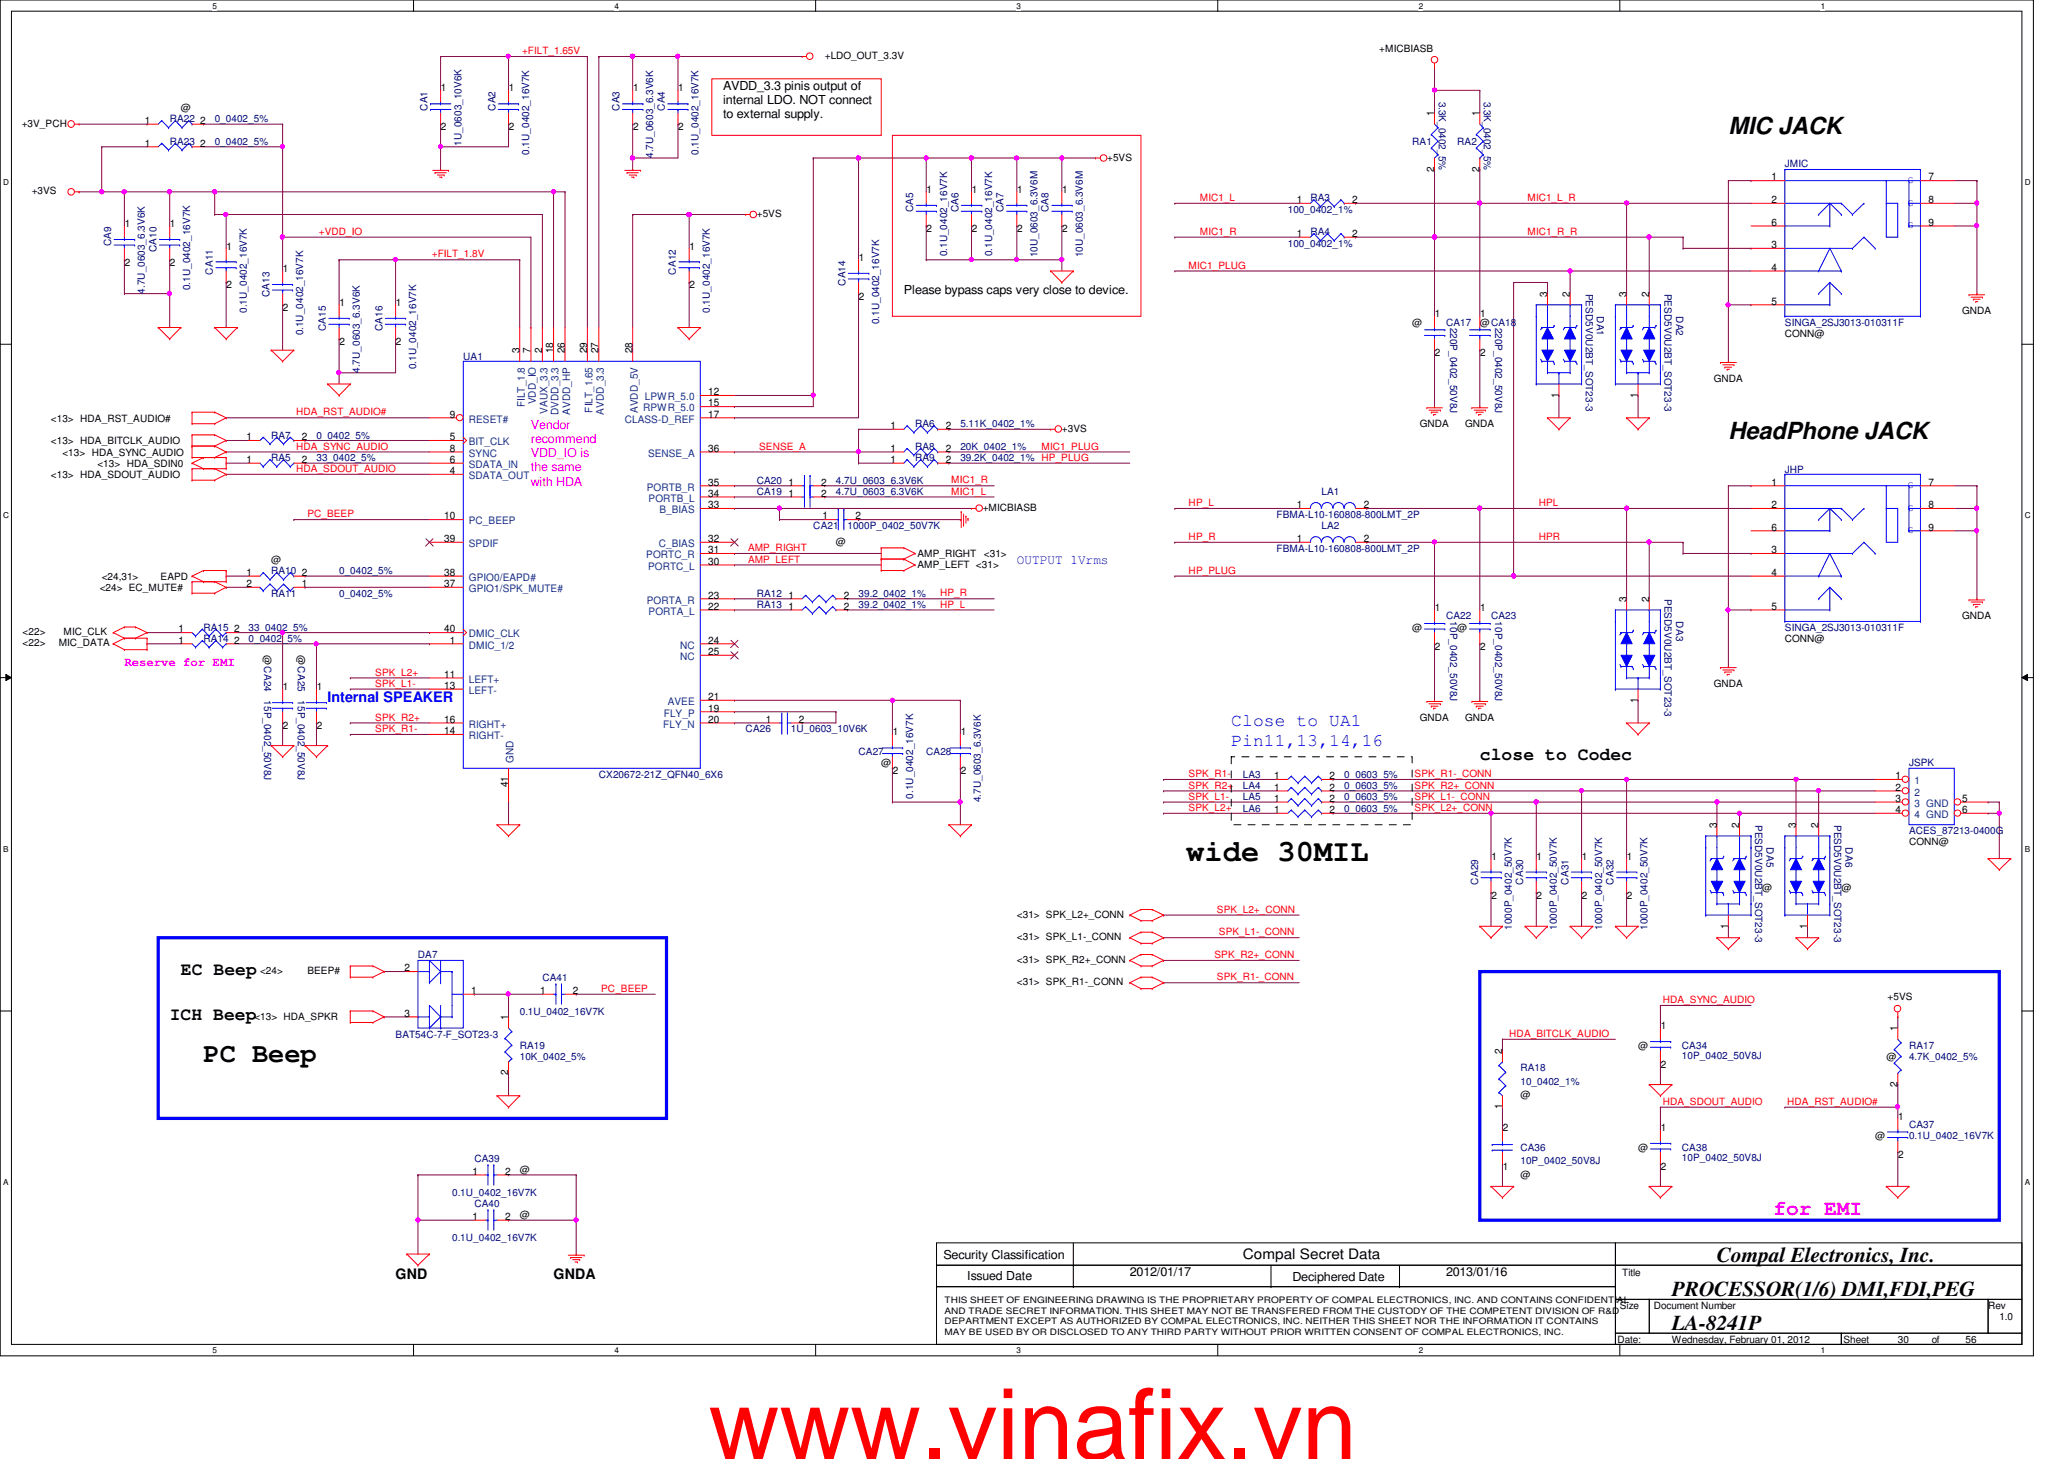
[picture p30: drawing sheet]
<svg xmlns="http://www.w3.org/2000/svg" width="297mm" height="210mm" viewBox="0 0 297 210" stroke-linecap="round" stroke-linejoin="round" font-family="sans-serif">
<defs><g id="words">
<text font-size="14.1" fill="#f00" x="102" y="209.9">www.vinafix.vn</text>
<text font-size="4.4" x="170.7" y="123.9">wide 30MIL</text>
<text font-size="3.9" x="29.3" y="152.8">PC Beep</text>
<g font-size="3.4">
<text x="248.7" y="19.3">MIC JACK</text>
<text x="248.7" y="63.2">HeadPhone JACK</text>
</g>
<text font-size="3" fill="#f0f" x="255.2" y="174.8">for EMI</text>
<g font-size="3">
<text x="247.1" y="181.6">Compal Electronics, Inc.</text>
<text x="240.6" y="191.3">LA-8241P</text>
<text x="240.6" y="186.4">PROCESSOR(1/6) DMI,FDI,PEG</text>
</g>
<g font-size="2.6" fill="#00f">
<text x="177.2" y="104.5">Close to UA1</text>
<text x="177.2" y="107.3">Pin11,13,14,16</text>
</g>
<g font-size="2.6">
<text x="213" y="109.4">close to Codec</text>
<text x="26" y="140.3">EC Beep</text>
<text x="24.4" y="146.8">ICH Beep</text>
</g>
<text font-size="2.1" fill="#00f" x="47.2" y="101">Internal SPEAKER</text>
<g font-size="2.1">
<text x="56.9" y="183.9">GND</text>
<text x="79.7" y="183.9">GNDA</text>
<text x="178.9" y="181.2">Compal Secret Data</text>
</g>
<text font-size="1.9" fill="#00f" x="146.3" y="81.2">OUTPUT 1Vrms</text>
<g font-size="1.8">
<text x="104.1" y="13">AVDD_3.3 pinis output of</text>
<text x="104.1" y="15">internal LDO. NOT connect</text>
<text x="104.1" y="17">to external supply.</text>
<text x="130.1" y="42.2">Please bypass caps very close to device.</text>
<text x="135.8" y="181.1">Security Classification</text>
<text x="139.2" y="184.1">Issued Date</text>
<text x="162.6" y="183.6">2012/01/17</text>
<text x="186" y="184.3">Deciphered Date</text>
<text x="208.1" y="183.6">2013/01/16</text>
</g>
<g font-size="1.8" fill="#f0f">
<text x="76.4" y="61.7">Vendor</text>
<text x="76.4" y="63.8">recommend</text>
<text x="76.4" y="65.8">VDD_IO is</text>
<text x="76.4" y="67.8">the same</text>
<text x="76.4" y="69.8">with HDA</text>
<text x="17.9" y="95.8">Reserve for EMI</text>
</g>
<g font-size="1.5">
<text x="20.8" y="17.8">1</text>
<text x="28.8" y="17.8">2</text>
<text x="63.5" y="13.1">1</text>
<text x="73.2" y="13.1">1</text>
<text x="91.1" y="13.1">1</text>
<text x="97.6" y="13.1">1</text>
<text x="206.4" y="16.7" transform="rotate(-90 206.4 16.7)">1</text>
<text x="212.9" y="16.7" transform="rotate(-90 212.9 16.7)">1</text>
<text x="20.8" y="21.1">1</text>
<text x="28.8" y="21.1">2</text>
<text x="63.5" y="18.8">2</text>
<text x="73.2" y="18.8">2</text>
<text x="91.1" y="18.8">2</text>
<text x="97.6" y="18.8">2</text>
<text x="133.3" y="27.8">1</text>
<text x="139.9" y="27.8">1</text>
<text x="146.4" y="27.8">1</text>
<text x="152.9" y="27.8">1</text>
<text x="186.6" y="29.2">1</text>
<text x="194.6" y="29.2">2</text>
<text x="206.4" y="24.7" transform="rotate(-90 206.4 24.7)">2</text>
<text x="212.9" y="24.7" transform="rotate(-90 212.9 24.7)">2</text>
<text x="254.9" y="26">1</text>
<text x="254.9" y="29.2">2</text>
<text x="277.5" y="29.2">8</text>
<text x="277.5" y="26">7</text>
<text x="17.9" y="32.6">1</text>
<text x="24.5" y="32.6">1</text>
<text x="32.6" y="35.9">1</text>
<text x="99.2" y="35.9">1</text>
<text x="133.3" y="33.4">2</text>
<text x="139.9" y="33.4">2</text>
<text x="146.4" y="33.4">2</text>
<text x="152.9" y="33.4">2</text>
<text x="186.6" y="34.1">1</text>
<text x="194.6" y="34.1">2</text>
<text x="254.9" y="35.7">3</text>
<text x="254.9" y="32.5">6</text>
<text x="277.5" y="32.5">9</text>
<text x="17.9" y="38.2">2</text>
<text x="24.5" y="38.2">2</text>
<text x="32.6" y="41.5">2</text>
<text x="40.7" y="39.2">1</text>
<text x="99.2" y="41.5">2</text>
<text x="123.6" y="37.5">1</text>
<text x="254.9" y="38.9">4</text>
<text x="40.7" y="44.7">2</text>
<text x="48.8" y="44">1</text>
<text x="57" y="44">1</text>
<text x="123.6" y="43.1">2</text>
<text x="206.5" y="45.6">1</text>
<text x="213" y="45.6">1</text>
<text x="222.7" y="42.7" transform="rotate(-90 222.7 42.7)">3</text>
<text x="225.9" y="42.7" transform="rotate(-90 225.9 42.7)">2</text>
<text x="234.1" y="42.7" transform="rotate(-90 234.1 42.7)">3</text>
<text x="237.3" y="42.7" transform="rotate(-90 237.3 42.7)">2</text>
<text x="254.9" y="43.8">5</text>
<text x="48.8" y="49.6">2</text>
<text x="57" y="49.6">2</text>
<text x="74.8" y="50.8" transform="rotate(-90 74.8 50.8)">3</text>
<text x="76.4" y="50.8" transform="rotate(-90 76.4 50.8)">7</text>
<text x="78" y="50.8" transform="rotate(-90 78 50.8)">2</text>
<text x="79.6" y="50.8" transform="rotate(-90 79.6 50.8)">18</text>
<text x="81.3" y="50.8" transform="rotate(-90 81.3 50.8)">26</text>
<text x="84.5" y="50.8" transform="rotate(-90 84.5 50.8)">29</text>
<text x="86.1" y="50.8" transform="rotate(-90 86.1 50.8)">27</text>
<text x="91" y="50.8" transform="rotate(-90 91 50.8)">28</text>
<text x="206.5" y="51.3">2</text>
<text x="213" y="51.3">2</text>
<text x="101.9" y="58.5">15</text>
<text x="101.9" y="56.9">12</text>
<text x="224.3" y="57.2" transform="rotate(-90 224.3 57.2)">1</text>
<text x="235.7" y="57.2" transform="rotate(-90 235.7 57.2)">1</text>
<text x="35.5" y="63.3">1</text>
<text x="43.4" y="63.3">2</text>
<text x="64.7" y="63.3">5</text>
<text x="64.7" y="65">8</text>
<text x="64.7" y="60.1">9</text>
<text x="101.9" y="60.1">17</text>
<text x="101.9" y="65">36</text>
<text x="128.1" y="65">1</text>
<text x="128.1" y="61.7">1</text>
<text x="136.1" y="65">2</text>
<text x="136.1" y="61.7">2</text>
<text x="35.5" y="66.6">1</text>
<text x="43.4" y="66.6">2</text>
<text x="64.7" y="68.2">4</text>
<text x="64.7" y="66.6">6</text>
<text x="101.9" y="71.5">34</text>
<text x="101.9" y="69.8">35</text>
<text x="113.5" y="69.8">1</text>
<text x="113.5" y="71.5">1</text>
<text x="118.2" y="69.8">2</text>
<text x="118.2" y="71.5">2</text>
<text x="128.1" y="66.6">1</text>
<text x="136.1" y="66.6">2</text>
<text x="254.9" y="69.8">1</text>
<text x="277.5" y="69.8">7</text>
<text x="63.9" y="74.7">10</text>
<text x="63.9" y="78">39</text>
<text x="101.9" y="78">32</text>
<text x="101.9" y="73.1">33</text>
<text x="118.4" y="74.7">1</text>
<text x="123.1" y="74.7">2</text>
<text x="186.6" y="78">1</text>
<text x="186.6" y="73.1">1</text>
<text x="196.3" y="78">2</text>
<text x="196.3" y="73.1">2</text>
<text x="254.9" y="73.1">2</text>
<text x="254.9" y="76.3">6</text>
<text x="277.5" y="73.1">8</text>
<text x="277.5" y="76.3">9</text>
<text x="35.5" y="82.8">1</text>
<text x="43.4" y="82.8">2</text>
<text x="63.9" y="82.8">38</text>
<text x="101.9" y="81.2">30</text>
<text x="101.9" y="79.6">31</text>
<text x="254.9" y="79.6">3</text>
<text x="254.9" y="82.8">4</text>
<text x="35.5" y="84.5">2</text>
<text x="43.4" y="84.5">1</text>
<text x="63.9" y="84.5">37</text>
<text x="101.9" y="87.7">22</text>
<text x="101.9" y="86.1">23</text>
<text x="113.5" y="86.1">1</text>
<text x="113.5" y="87.7">1</text>
<text x="121.5" y="86.1">2</text>
<text x="121.5" y="87.7">2</text>
<text x="206.5" y="87.9">1</text>
<text x="213" y="87.9">1</text>
<text x="234.1" y="86.6" transform="rotate(-90 234.1 86.6)">3</text>
<text x="237.3" y="86.6" transform="rotate(-90 237.3 86.6)">2</text>
<text x="254.9" y="87.7">5</text>
<text x="25.7" y="92.6">1</text>
<text x="25.7" y="91">1</text>
<text x="33.7" y="92.6">2</text>
<text x="33.7" y="91">2</text>
<text x="63.9" y="91">40</text>
<text x="64.7" y="92.6">1</text>
<text x="101.9" y="92.6">24</text>
<text x="101.9" y="94.2">25</text>
<text x="206.5" y="93.5">2</text>
<text x="213" y="93.5">2</text>
<text x="40.7" y="99.3">1</text>
<text x="45.6" y="99.3">1</text>
<text x="63.9" y="99.1">13</text>
<text x="63.9" y="97.5">11</text>
<text x="101.9" y="100.7">21</text>
<text x="235.7" y="101.1" transform="rotate(-90 235.7 101.1)">1</text>
<text x="40.7" y="104.9">2</text>
<text x="45.6" y="104.9">2</text>
<text x="63.9" y="105.6">14</text>
<text x="63.9" y="104">16</text>
<text x="101.9" y="104">20</text>
<text x="101.9" y="102.4">19</text>
<text x="110.2" y="104">1</text>
<text x="115" y="104">2</text>
<text x="128.5" y="105.8">1</text>
<text x="138.3" y="105.8">1</text>
<text x="73.1" y="113.3" transform="rotate(-90 73.1 113.3)">41</text>
<text x="128.5" y="111.4">2</text>
<text x="138.3" y="111.4">2</text>
<text x="183.4" y="112.1">1</text>
<text x="183.4" y="113.7">1</text>
<text x="191.3" y="112.1">2</text>
<text x="191.3" y="113.7">2</text>
<text x="272.8" y="112.1">1</text>
<text x="272.8" y="113.7">2</text>
<text x="183.4" y="117">1</text>
<text x="183.4" y="115.4">1</text>
<text x="191.3" y="117">2</text>
<text x="191.3" y="115.4">2</text>
<text x="247.1" y="119.1" transform="rotate(-90 247.1 119.1)">3</text>
<text x="250.3" y="119.1" transform="rotate(-90 250.3 119.1)">2</text>
<text x="258.4" y="119.1" transform="rotate(-90 258.4 119.1)">3</text>
<text x="261.7" y="119.1" transform="rotate(-90 261.7 119.1)">2</text>
<text x="272.8" y="115.4">3</text>
<text x="272.8" y="117">4</text>
<text x="282.4" y="115.4">5</text>
<text x="282.4" y="117">6</text>
<text x="214.6" y="123.7">1</text>
<text x="221.1" y="123.7">1</text>
<text x="227.7" y="123.7">1</text>
<text x="234.1" y="123.7">1</text>
<text x="214.6" y="129.3">2</text>
<text x="221.1" y="129.3">2</text>
<text x="227.7" y="129.3">2</text>
<text x="234.1" y="129.3">2</text>
<text x="248.7" y="133.6" transform="rotate(-90 248.7 133.6)">1</text>
<text x="260.1" y="133.6" transform="rotate(-90 260.1 133.6)">1</text>
<text x="58.2" y="139.7">2</text>
<text x="67.8" y="143">1</text>
<text x="77.7" y="143">1</text>
<text x="82.5" y="143">2</text>
<text x="58.2" y="146.3">3</text>
<text x="73.1" y="146.8" transform="rotate(-90 73.1 146.8)">1</text>
<text x="239" y="148">1</text>
<text x="273.1" y="148.4" transform="rotate(-90 273.1 148.4)">1</text>
<text x="73.1" y="154.7" transform="rotate(-90 73.1 154.7)">2</text>
<text x="216.2" y="151.6" transform="rotate(-90 216.2 151.6)">2</text>
<text x="239" y="153.7">2</text>
<text x="216.2" y="159.6" transform="rotate(-90 216.2 159.6)">1</text>
<text x="273.1" y="156.4" transform="rotate(-90 273.1 156.4)">2</text>
<text x="273.2" y="161.1">1</text>
<text x="216.3" y="162.7">2</text>
<text x="239" y="162.7">1</text>
<text x="273.2" y="166.7">2</text>
<text x="68" y="169">1</text>
<text x="72.7" y="169">2</text>
<text x="216.3" y="168.3">1</text>
<text x="239" y="168.3">2</text>
<text x="68" y="175.5">1</text>
<text x="72.7" y="175.5">2</text>
</g>
<g font-size="1.5" fill="#004080">
<text x="75.5" y="58.5" transform="rotate(-90 75.5 58.5)">FILT_1.8</text>
<text x="77.1" y="58.2" transform="rotate(-90 77.1 58.2)">VDD_IO</text>
<text x="78.8" y="59.6" transform="rotate(-90 78.8 59.6)">VAUX_3.3</text>
<text x="80.4" y="59.7" transform="rotate(-90 80.4 59.7)">DVDD_3.3</text>
<text x="82" y="59.7" transform="rotate(-90 82 59.7)">AVDD_HP</text>
<text x="85.3" y="59.4" transform="rotate(-90 85.3 59.4)">FILT_1.65</text>
<text x="86.9" y="59.6" transform="rotate(-90 86.9 59.6)">AVDD_3.3</text>
<text x="91.8" y="59.4" transform="rotate(-90 91.8 59.4)">AVDD_5V</text>
<text x="92.5" y="59.2">RPWR_5.0</text>
<text x="92.8" y="57.6">LPWR_5.0</text>
<text x="67.5" y="64.1">BIT_CLK</text>
<text x="67.5" y="65.7">SYNC</text>
<text x="67.5" y="60.8">RESET#</text>
<text x="89.9" y="60.8">CLASS-D_REF</text>
<text x="93.3" y="65.7">SENSE_A</text>
<text x="67.5" y="68.9">SDATA_OUT</text>
<text x="67.5" y="67.3">SDATA_IN</text>
<text x="93.1" y="70.6">PORTB_R</text>
<text x="67.5" y="75.4">PC_BEEP</text>
<text x="93.3" y="72.2">PORTB_L</text>
<text x="94.9" y="73.8">B_BIAS</text>
<text x="67.5" y="83.6">GPIO0/EAPD#</text>
<text x="67.5" y="78.7">SPDIF</text>
<text x="93" y="80.3">PORTC_R</text>
<text x="93.3" y="82">PORTC_L</text>
<text x="94.8" y="78.7">C_BIAS</text>
<text x="67.5" y="85.2">GPIO1/SPK_MUTE#</text>
<text x="93.1" y="86.8">PORTA_R</text>
<text x="93.3" y="88.4">PORTA_L</text>
<text x="67.5" y="91.7">DMIC_CLK</text>
<text x="67.5" y="93.3">DMIC_1/2</text>
<text x="97.9" y="93.3">NC</text>
<text x="97.9" y="95">NC</text>
<text x="67.5" y="99.8">LEFT-</text>
<text x="67.5" y="98.2">LEFT+</text>
<text x="96.1" y="101.4">AVEE</text>
<text x="67.5" y="106.3">RIGHT-</text>
<text x="67.5" y="104.7">RIGHT+</text>
<text x="95.5" y="104.7">FLY_N</text>
<text x="95.5" y="103.1">FLY_P</text>
<text x="73.9" y="109.7" transform="rotate(-90 73.9 109.7)">GND</text>
<text x="275.5" y="112.8">1</text>
<text x="275.5" y="114.5">2</text>
<text x="275.5" y="116.1">3 GND</text>
<text x="275.5" y="117.7">4 GND</text>
</g>
<g font-size="1.4" fill="#f00">
<text x="75.1" y="7.8">+FILT_1.65V</text>
<text x="172.7" y="28.9">MIC1_L</text>
<text x="219.8" y="28.9">MIC1_L_R</text>
<text x="45.9" y="33.8">+VDD_IO</text>
<text x="172.7" y="33.8">MIC1_R</text>
<text x="219.8" y="33.8">MIC1_R_R</text>
<text x="62.1" y="37">+FILT_1.8V</text>
<text x="171.1" y="38.7">MIC1_PLUG</text>
<text x="42.6" y="59.8">HDA_RST_AUDIO#</text>
<text x="42.6" y="64.7">HDA_SYNC_AUDIO</text>
<text x="109.3" y="64.7">SENSE_A</text>
<text x="149.9" y="64.7">MIC1_PLUG</text>
<text x="42.6" y="67.9">HDA_SDOUT_AUDIO</text>
<text x="136.9" y="71.2">MIC1_L</text>
<text x="136.9" y="69.6">MIC1_R</text>
<text x="149.9" y="66.3">HP_PLUG</text>
<text x="44.2" y="74.4">PC_BEEP</text>
<text x="171.1" y="77.7">HP_R</text>
<text x="171.1" y="72.8">HP_L</text>
<text x="221.4" y="72.8">HPL</text>
<text x="221.4" y="77.7">HPR</text>
<text x="107.7" y="80.9">AMP_LEFT</text>
<text x="107.7" y="79.3">AMP_RIGHT</text>
<text x="171.1" y="82.5">HP_PLUG</text>
<text x="135.3" y="85.8">HP_R</text>
<text x="135.3" y="87.4">HP_L</text>
<text x="54" y="97.2">SPK_L2+</text>
<text x="54" y="98.8">SPK_L1-</text>
<text x="54" y="105.3">SPK_R1-</text>
<text x="54" y="103.7">SPK_R2+</text>
<text x="171.1" y="111.8">SPK_R1-</text>
<text x="171.1" y="113.5">SPK_R2+</text>
<text x="203.6" y="113.5">SPK_R2+_CONN</text>
<text x="203.6" y="111.8">SPK_R1-_CONN</text>
<text x="171.1" y="116.7">SPK_L2+</text>
<text x="171.1" y="115.1">SPK_L1-</text>
<text x="203.6" y="116.7">SPK_L2+_CONN</text>
<text x="203.6" y="115.1">SPK_L1-_CONN</text>
<text x="175.1" y="131.3">SPK_L2+_CONN</text>
<text x="174.8" y="137.8">SPK_R2+_CONN</text>
<text x="175.4" y="134.6">SPK_L1-_CONN</text>
<text x="86.5" y="142.7">PC_BEEP</text>
<text x="175.1" y="141.1">SPK_R1-_CONN</text>
<text x="217.2" y="149.2">HDA_BITCLK_AUDIO</text>
<text x="239.3" y="144.3">HDA_SYNC_AUDIO</text>
<text x="239.3" y="159">HDA_SDOUT_AUDIO</text>
<text x="257.2" y="159">HDA_RST_AUDIO#</text>
</g>
<g font-size="1.4">
<text x="118.7" y="8.5">+LDO_OUT_3.3V</text>
<text x="198.5" y="7.5">+MICBIASB</text>
<text x="26" y="16">@</text>
<text x="3.1" y="18.2">+3V_PCH</text>
<text x="159.3" y="23.1">+5VS</text>
<text x="4.6" y="28">+3VS</text>
<text x="108.9" y="31.2">+5VS</text>
<text x="203.2" y="46.9">@</text>
<text x="213" y="46.9">@CA18</text>
<text x="282.4" y="45.2">GNDA</text>
<text x="256.9" y="48.5">CONN@</text>
<text x="246.6" y="55">GNDA</text>
<text x="7.3" y="60.7">&lt;13&gt; HDA_RST_AUDIO#</text>
<text x="7.3" y="63.9">&lt;13&gt; HDA_BITCLK_AUDIO</text>
<text x="9" y="65.5">&lt;13&gt; HDA_SYNC_AUDIO</text>
<text x="152.8" y="62.1">+3VS</text>
<text x="204.3" y="61.5">GNDA</text>
<text x="210.9" y="61.5">GNDA</text>
<text x="7.3" y="68.8">&lt;13&gt; HDA_SDOUT_AUDIO</text>
<text x="14" y="67.2">&lt;13&gt; HDA_SDIN0</text>
<text x="141.4" y="73.5">+MICBIASB</text>
<text x="14.6" y="83.4">&lt;24,31&gt;</text>
<text x="23.1" y="83.4">EAPD</text>
<text x="39" y="81">@</text>
<text x="120.3" y="78.4">@</text>
<text x="132" y="81.8">AMP_LEFT &lt;31&gt;</text>
<text x="132" y="80.2">AMP_RIGHT</text>
<text x="141.6" y="80.2">&lt;31&gt;</text>
<text x="14.3" y="85">&lt;24&gt; EC_MUTE#</text>
<text x="282.4" y="89.1">GNDA</text>
<text x="3.3" y="93">&lt;22&gt;</text>
<text x="3.3" y="91.4">&lt;22&gt;</text>
<text x="8.5" y="93">MIC_DATA</text>
<text x="9.1" y="91.4">MIC_CLK</text>
<text x="38" y="94.3" transform="rotate(90 38 94.3)">@CA24</text>
<text x="42.9" y="94.3" transform="rotate(90 42.9 94.3)">@CA25</text>
<text x="203.2" y="90.8">@</text>
<text x="209.7" y="90.8">@</text>
<text x="256.9" y="92.4">CONN@</text>
<text x="246.6" y="98.9">GNDA</text>
<text x="204.3" y="103.8">GNDA</text>
<text x="210.9" y="103.8">GNDA</text>
<text x="126.8" y="110.2">@</text>
<text x="274.7" y="121.6">CONN@</text>
<text x="253.6" y="128.1">@</text>
<text x="265" y="128.1">@</text>
<text x="146.3" y="132">&lt;31&gt; SPK_L2+_CONN</text>
<text x="146.3" y="135.3">&lt;31&gt; SPK_L1-_CONN</text>
<text x="37.4" y="140.2">&lt;24&gt;</text>
<text x="44.2" y="140.2">BEEP#</text>
<text x="146.3" y="138.6">&lt;31&gt; SPK_R2+_CONN</text>
<text x="146.3" y="141.8">&lt;31&gt; SPK_R1-_CONN</text>
<text x="271.6" y="143.9">+5VS</text>
<text x="36.6" y="146.8">&lt;13&gt; HDA_SPKR</text>
<text x="235.8" y="150.9">@</text>
<text x="271.5" y="152.5">@</text>
<text x="218.8" y="158">@</text>
<text x="235.8" y="165.5">@</text>
<text x="269.9" y="163.9">@</text>
<text x="74.8" y="168.8">@</text>
<text x="218.8" y="169.4">@</text>
<text x="74.8" y="175.3">@</text>
<text x="233.5" y="183.6">Title</text>
<text x="233.1" y="188.3">Size</text>
<text x="238" y="188.3">Document Number</text>
<text x="286.1" y="188.3">Rev</text>
<text x="287.7" y="189.9">1.0</text>
<text x="232.8" y="193.2">Date:</text>
<text x="240.6" y="193.2">Wednesday, February 01, 2012</text>
<text x="265.3" y="193.2">Sheet</text>
<text x="273.1" y="193.2">30</text>
<text x="278" y="193.2">of</text>
<text x="282.9" y="193.2">56</text>
</g>
<g font-size="1.4" fill="#000080">
<text x="24.4" y="17.6">RA22</text>
<text x="30.9" y="17.6">0_0402_5%</text>
<text x="61.5" y="15.9" transform="rotate(-90 61.5 15.9)">CA1</text>
<text x="71.3" y="15.9" transform="rotate(-90 71.3 15.9)">CA2</text>
<text x="89.2" y="15.9" transform="rotate(-90 89.2 15.9)">CA3</text>
<text x="95.7" y="15.9" transform="rotate(-90 95.7 15.9)">CA4</text>
<text x="207" y="14.6" transform="rotate(90 207 14.6)">3.3K_0402_5%</text>
<text x="213.6" y="14.6" transform="rotate(90 213.6 14.6)">3.3K_0402_5%</text>
<text x="24.4" y="20.8">RA23</text>
<text x="30.9" y="20.8">0_0402_5%</text>
<text x="66.4" y="21" transform="rotate(-90 66.4 21)">1U_0603_10V6K</text>
<text x="76.2" y="22.3" transform="rotate(-90 76.2 22.3)">0.1U_0402_16V7K</text>
<text x="94" y="22.7" transform="rotate(-90 94 22.7)">4.7U_0603_6.3V6K</text>
<text x="100.5" y="22.3" transform="rotate(-90 100.5 22.3)">0.1U_0402_16V7K</text>
<text x="203.2" y="20.8">RA1</text>
<text x="209.7" y="20.8">RA2</text>
<text x="188.6" y="29">RA3</text>
<text x="256.9" y="24.1">JMIC</text>
<text x="16" y="35.4" transform="rotate(-90 16 35.4)">CA9</text>
<text x="131.4" y="30.6" transform="rotate(-90 131.4 30.6)">CA5</text>
<text x="137.9" y="30.6" transform="rotate(-90 137.9 30.6)">CA6</text>
<text x="144.4" y="30.6" transform="rotate(-90 144.4 30.6)">CA7</text>
<text x="150.9" y="30.6" transform="rotate(-90 150.9 30.6)">CA8</text>
<text x="185.3" y="30.6">100_0402_1%</text>
<text x="185.3" y="35.5">100_0402_1%</text>
<text x="188.6" y="33.9">RA4</text>
<text x="22.5" y="36.2" transform="rotate(-90 22.5 36.2)">CA10</text>
<text x="27.4" y="41.7" transform="rotate(-90 27.4 41.7)">0.1U_0402_16V7K</text>
<text x="30.6" y="39.5" transform="rotate(-90 30.6 39.5)">CA11</text>
<text x="97.3" y="39.5" transform="rotate(-90 97.3 39.5)">CA12</text>
<text x="121.7" y="41.1" transform="rotate(-90 121.7 41.1)">CA14</text>
<text x="136.3" y="36.9" transform="rotate(-90 136.3 36.9)">0.1U_0402_16V7K</text>
<text x="142.8" y="36.9" transform="rotate(-90 142.8 36.9)">0.1U_0402_16V7K</text>
<text x="149.3" y="37" transform="rotate(-90 149.3 37)">10U_0603_6.3V6M</text>
<text x="155.8" y="37" transform="rotate(-90 155.8 37)">10U_0603_6.3V6M</text>
<text x="20.9" y="42.2" transform="rotate(-90 20.9 42.2)">4.7U_0603_6.3V6K</text>
<text x="35.5" y="45" transform="rotate(-90 35.5 45)">0.1U_0402_16V7K</text>
<text x="38.8" y="42.8" transform="rotate(-90 38.8 42.8)">CA13</text>
<text x="46.9" y="47.6" transform="rotate(-90 46.9 47.6)">CA15</text>
<text x="55" y="47.6" transform="rotate(-90 55 47.6)">CA16</text>
<text x="102.1" y="45" transform="rotate(-90 102.1 45)">0.1U_0402_16V7K</text>
<text x="126.5" y="46.7" transform="rotate(-90 126.5 46.7)">0.1U_0402_16V7K</text>
<text x="208.1" y="46.9">CA17</text>
<text x="208.7" y="47.1" transform="rotate(90 208.7 47.1)">220P_0402_50V8J</text>
<text x="215.2" y="47.1" transform="rotate(90 215.2 47.1)">220P_0402_50V8J</text>
<text x="228.2" y="42.2" transform="rotate(90 228.2 42.2)">PESD5V0U2BT_SOT23-3</text>
<text x="229.8" y="45.5" transform="rotate(90 229.8 45.5)">DA1</text>
<text x="239.6" y="42.2" transform="rotate(90 239.6 42.2)">PESD5V0U2BT_SOT23-3</text>
<text x="241.2" y="45.5" transform="rotate(90 241.2 45.5)">DA2</text>
<text x="256.9" y="46.9">SINGA_2SJ3013-010311F</text>
<text x="43.6" y="48.3" transform="rotate(-90 43.6 48.3)">0.1U_0402_16V7K</text>
<text x="51.8" y="53.6" transform="rotate(-90 51.8 53.6)">4.7U_0603_6.3V6K</text>
<text x="59.9" y="53.1" transform="rotate(-90 59.9 53.1)">0.1U_0402_16V7K</text>
<text x="66.7" y="51.7">UA1</text>
<text x="39" y="63.1">RA7</text>
<text x="45.5" y="63.1">0_0402_5%</text>
<text x="131.7" y="64.7">RA8</text>
<text x="131.7" y="61.5">RA6</text>
<text x="138.2" y="64.7">20K_0402_1%</text>
<text x="138.2" y="61.5">5.11K_0402_1%</text>
<text x="39" y="66.4">RA5</text>
<text x="45.5" y="66.4">33_0402_5%</text>
<text x="108.9" y="69.6">CA20</text>
<text x="108.9" y="71.2">CA19</text>
<text x="120.3" y="69.6">4.7U_0603_6.3V6K</text>
<text x="120.3" y="71.2">4.7U_0603_6.3V6K</text>
<text x="131.7" y="66.4">RA9</text>
<text x="138.2" y="66.4">39.2K_0402_1%</text>
<text x="190.2" y="71.2">LA1</text>
<text x="256.9" y="68">JHP</text>
<text x="117" y="76.1">CA21</text>
<text x="122" y="76.1">1000P_0402_50V7K</text>
<text x="183.7" y="74.5">FBMA-L10-160808-800LMT_2P</text>
<text x="190.2" y="76.1">LA2</text>
<text x="39" y="82.6">RA10</text>
<text x="48.8" y="82.6">0_0402_5%</text>
<text x="183.7" y="79.4">FBMA-L10-160808-800LMT_2P</text>
<text x="39" y="85.9">RA11</text>
<text x="48.8" y="85.9">0_0402_5%</text>
<text x="108.9" y="85.9">RA12</text>
<text x="108.9" y="87.5">RA13</text>
<text x="123.6" y="85.9">39.2_0402_1%</text>
<text x="123.6" y="87.5">39.2_0402_1%</text>
<text x="208.1" y="89.1">CA22</text>
<text x="208.7" y="89.4" transform="rotate(90 208.7 89.4)">10P_0402_50V8J</text>
<text x="214.6" y="89.1">CA23</text>
<text x="215.2" y="89.4" transform="rotate(90 215.2 89.4)">10P_0402_50V8J</text>
<text x="239.6" y="86.1" transform="rotate(90 239.6 86.1)">PESD5V0U2BT_SOT23-3</text>
<text x="241.2" y="89.4" transform="rotate(90 241.2 89.4)">DA3</text>
<text x="29.3" y="92.4">RA14</text>
<text x="29.3" y="90.8">RA15</text>
<text x="35.8" y="92.4">0_0402_5%</text>
<text x="35.8" y="90.8">33_0402_5%</text>
<text x="256.9" y="90.8">SINGA_2SJ3013-010311F</text>
<text x="38" y="100.8" transform="rotate(90 38 100.8)">15P_0402_50V8J</text>
<text x="42.9" y="100.8" transform="rotate(90 42.9 100.8)">15P_0402_50V8J</text>
<text x="107.3" y="105.4">CA26</text>
<text x="113.8" y="105.4">1U_0603_10V6K</text>
<text x="86.2" y="111.9">CX20672-21Z_QFN40_6X6</text>
<text x="123.6" y="108.6">CA27</text>
<text x="133.3" y="108.6">CA28</text>
<text x="178.9" y="111.9">LA3</text>
<text x="178.9" y="113.5">LA4</text>
<text x="193.5" y="111.9">0_0603_5%</text>
<text x="193.5" y="113.5">0_0603_5%</text>
<text x="274.7" y="110.2">JSPK</text>
<text x="131.4" y="114.9" transform="rotate(-90 131.4 114.9)">0.1U_0402_16V7K</text>
<text x="141.2" y="115.4" transform="rotate(-90 141.2 115.4)">4.7U_0603_6.3V6K</text>
<text x="178.9" y="116.8">LA6</text>
<text x="178.9" y="115.1">LA5</text>
<text x="193.5" y="116.8">0_0603_5%</text>
<text x="193.5" y="115.1">0_0603_5%</text>
<text x="252.6" y="118.7" transform="rotate(90 252.6 118.7)">PESD5V0U2BT_SOT23-3</text>
<text x="263.9" y="118.7" transform="rotate(90 263.9 118.7)">PESD5V0U2BT_SOT23-3</text>
<text x="254.2" y="121.9" transform="rotate(90 254.2 121.9)">DA5</text>
<text x="265.6" y="121.9" transform="rotate(90 265.6 121.9)">DA6</text>
<text x="274.7" y="120">ACES_87213-0400G</text>
<text x="212.7" y="127.3" transform="rotate(-90 212.7 127.3)">CA29</text>
<text x="219.2" y="127.3" transform="rotate(-90 219.2 127.3)">CA30</text>
<text x="225.7" y="127.3" transform="rotate(-90 225.7 127.3)">CA31</text>
<text x="232.2" y="127.3" transform="rotate(-90 232.2 127.3)">CA32</text>
<text x="60.2" y="137.9">DA7</text>
<text x="217.6" y="133.8" transform="rotate(-90 217.6 133.8)">1000P_0402_50V7K</text>
<text x="224.1" y="133.8" transform="rotate(-90 224.1 133.8)">1000P_0402_50V7K</text>
<text x="230.6" y="133.8" transform="rotate(-90 230.6 133.8)">1000P_0402_50V7K</text>
<text x="237.1" y="133.8" transform="rotate(-90 237.1 133.8)">1000P_0402_50V7K</text>
<text x="78.1" y="141.1">CA41</text>
<text x="56.9" y="149.3">BAT54C-7-F_SOT23-3</text>
<text x="74.8" y="146">0.1U_0402_16V7K</text>
<text x="74.8" y="150.9">RA19</text>
<text x="74.8" y="152.5">10K_0402_5%</text>
<text x="218.8" y="154.1">RA18</text>
<text x="242.1" y="150.9">CA34</text>
<text x="242.1" y="152.4">10P_0402_50V8J</text>
<text x="274.7" y="150.9">RA17</text>
<text x="274.7" y="152.5">4.7K_0402_5%</text>
<text x="218.8" y="156.1">10_0402_1%</text>
<text x="68.3" y="167.1">CA39</text>
<text x="218.8" y="165.5">CA36</text>
<text x="218.8" y="167.5">10P_0402_50V8J</text>
<text x="242.1" y="165.5">CA38</text>
<text x="242.1" y="167">10P_0402_50V8J</text>
<text x="274.7" y="162.3">CA37</text>
<text x="274.7" y="163.9">0.1U_0402_16V7K</text>
<text x="65.1" y="172">0.1U_0402_16V7K</text>
<text x="68.3" y="173.7">CA40</text>
<text x="65.1" y="178.5">0.1U_0402_16V7K</text>
</g>
<g font-size="1.4" fill="#00f">
<text x="274.6" y="26.4">G</text>
<text x="274.6" y="29.6">G</text>
<text x="274.6" y="32.9">G</text>
<text x="274.6" y="70.3">G</text>
<text x="274.6" y="73.5">G</text>
<text x="274.6" y="76.8">G</text>
</g>
<g font-size="1.3">
<text x="135.9" y="187.5">THIS SHEET OF ENGINEERING DRAWING IS THE PROPRIETARY PROPERTY OF COMPAL ELECTRONICS, INC. AND CONTAINS CONFIDENTIAL</text>
<text x="135.9" y="189">AND TRADE SECRET INFORMATION. THIS SHEET MAY NOT BE TRANSFERED FROM THE CUSTODY OF THE COMPETENT DIVISION OF R&amp;D</text>
<text x="135.9" y="190.5">DEPARTMENT EXCEPT AS AUTHORIZED BY COMPAL ELECTRONICS, INC. NEITHER THIS SHEET NOR THE INFORMATION IT CONTAINS</text>
<text x="135.9" y="192">MAY BE USED BY OR DISCLOSED TO ANY THIRD PARTY WITHOUT PRIOR WRITTEN CONSENT OF COMPAL ELECTRONICS, INC.</text>
</g>
<g font-size="1.2">
<text x="30.6" y="1.2">5</text>
<text x="88.4" y="1.2">4</text>
<text x="146.3" y="1.2">3</text>
<text x="204.2" y="1.2">2</text>
<text x="262" y="1.2">1</text>
<text x=".5" y="26.6">D</text>
<text x="291.4" y="26.6">D</text>
<text x=".5" y="74.5">C</text>
<text x="291.4" y="74.5">C</text>
<text x=".5" y="122.5">B</text>
<text x="291.4" y="122.5">B</text>
<text x=".5" y="170.5">A</text>
<text x="291.4" y="170.5">A</text>
<text x="30.6" y="194.6">5</text>
<text x="88.4" y="194.6">4</text>
<text x="146.3" y="194.6">3</text>
<text x="204.2" y="194.6">2</text>
<text x="262" y="194.6">1</text>
</g>
</g></defs>
<path d="M0 0h292.6v195.1h-292.6zM1.6 1.6h289.4v191.8h-289.4z" fill="none" stroke="#000" stroke-width=".14"/>
<g fill="#fff">
<path d="M30.6 .2h.6v1.3h-.6z"/>
<path d="M30.6 193.6h.6v1.3h-.6z"/>
</g>
<path d="M59.5 0v1.6M59.5 193.4v1.6" fill="none" stroke="#000" stroke-width=".14"/>
<g fill="#fff">
<path d="M88.4 .2h.6v1.3h-.6z"/>
<path d="M88.4 193.6h.6v1.3h-.6z"/>
</g>
<path d="M117.4 0v1.6M117.4 193.4v1.6" fill="none" stroke="#000" stroke-width=".14"/>
<g fill="#fff">
<path d="M146.3 .2h.6v1.3h-.6z"/>
<path d="M146.3 193.6h.6v1.3h-.6z"/>
</g>
<path d="M175.2 0v1.6M175.2 193.4v1.6" fill="none" stroke="#000" stroke-width=".14"/>
<g fill="#fff">
<path d="M204.2 .2h.6v1.3h-.6z"/>
<path d="M204.2 193.6h.6v1.3h-.6z"/>
</g>
<path d="M233.1 0v1.6M233.1 193.4v1.6" fill="none" stroke="#000" stroke-width=".14"/>
<g fill="#fff">
<path d="M262 .2h.6v1.3h-.6z"/>
<path d="M262 193.6h.6v1.3h-.6z"/>
<path d="M.5 25.6h.8v1.3h-.8z"/>
<path d="M291.4 25.6h.8v1.3h-.8z"/>
<path d="M.5 73.5h.8v1.3h-.8z"/>
<path d="M291.4 73.5h.8v1.3h-.8z"/>
</g>
<path d="M0 49.5h1.6M291 49.5h1.6" fill="none" stroke="#000" stroke-width=".14"/>
<g fill="#fff">
<path d="M.5 121.4h.7v1.4h-.7z"/>
<path d="M291.4 121.4h.7v1.4h-.7z"/>
</g>
<path d="M0 97.5h1.6M.8 97l.8 .5-.8 .4zM291 97.5h1.6M291 97.5l.8-.5v.9z" fill="none" stroke="#000" stroke-width=".14"/>
<path d="M.8 97l.8 .5-.8 .4zM291 97.5l.8-.5v.9z" fill="#000"/>
<g fill="#fff">
<path d="M.5 169.4h.7v1.3h-.7z"/>
<path d="M291.4 169.4h.7v1.3h-.7z"/>
</g>
<path d="M0 145.5h1.6M291 145.5h1.6" fill="none" stroke="#000" stroke-width=".14"/>
<path d="M73.2 8.1h.1M73.2 8.1v4.9M30.9 30.9h.1M30.9 27.6h.1M30.9 27.6v3.3M30.9 27.6h48.8M30.9 30.9h47.2M32.5 30.9h.1M79.7 27.6h.1M17.9 42.2h.1M17.9 42.2h6.5" fill="none" stroke="#800040" stroke-width=".14"/>
<circle cx="73.1" cy="8.1" r=".3" fill="#f0f"/>
<circle cx="73.1" cy="8.1" r=".3" fill="none" stroke="#f0f" stroke-width=".14"/>
<path d="M63.4 8.1h.1M63.4 8.1v4.9M73.2 17.9h.1M73.2 17.9v3.2h-9.8M63.4 21.1h.1M63.4 21.1v3.3" fill="none" stroke="#800040" stroke-width=".14"/>
<circle cx="63.4" cy="21.1" r=".3" fill="#f0f"/>
<circle cx="63.4" cy="21.1" r=".3" fill="none" stroke="#f0f" stroke-width=".14"/>
<path d="M63.4 8.1h21.1M63.4 8.1h.1M63.4 17.9h.1M63.4 17.9v3.2M73.2 8.1h.1M84.5 8.1h.1M84.5 8.1v39M91.1 8.1h.1M91.1 8.1v4.9M91.1 22.7h.1M91.1 22.7v1.7" fill="none" stroke="#800040" stroke-width=".14"/>
<circle cx="91" cy="8.1" r=".31" fill="#f0f"/>
<circle cx="91" cy="8.1" r=".31" fill="none" stroke="#f0f" stroke-width=".14"/>
<path d="M91.1 17.9h.1M91.1 17.9v4.8M97.6 8.1h.1M97.6 17.9h.1M97.6 8.1v4.9M97.6 17.9v4.8h-6.5M91.1 22.7h.1" fill="none" stroke="#800040" stroke-width=".14"/>
<circle cx="91" cy="22.7" r=".31" fill="#f0f"/>
<circle cx="91" cy="22.7" r=".31" fill="none" stroke="#f0f" stroke-width=".14"/>
<path d="M86.2 8.1h.1M86.2 8.1v39M91.1 8.1h24.3M91.1 8.1h.1M97.6 8.1h.1" fill="none" stroke="#800040" stroke-width=".14"/>
<circle cx="97.5" cy="8.1" r=".3" fill="#f0f"/>
<circle cx="97.5" cy="8.1" r=".3" fill="none" stroke="#f0f" stroke-width=".14"/>
<path d="M86.2 8.1h.1M86.2 8.1h4.9M99.2 30.9h.1M99.2 30.9h8.1" fill="none" stroke="#800040" stroke-width=".14"/>
<circle cx="99.2" cy="30.9" r=".31" fill="#f0f"/>
<circle cx="99.2" cy="30.9" r=".31" fill="none" stroke="#f0f" stroke-width=".14"/>
<path d="M91.1 30.9h.1M91.1 30.9v16.2M91.1 30.9h8.1M99.2 30.9h.1M99.2 30.9v4.8M133.3 22.7h.1M133.3 22.7v4.9M152.8 22.7h.1M152.8 22.7h4.9M99.2 40.6h.1M99.2 40.6v6.5" fill="none" stroke="#800040" stroke-width=".14"/>
<circle cx="133.3" cy="22.7" r=".3" fill="#f0f"/>
<circle cx="133.3" cy="22.7" r=".3" fill="none" stroke="#f0f" stroke-width=".14"/>
<path d="M105.7 58.5h.1M117 56.9h.1M117 56.9v1.6h-11.3" fill="none" stroke="#800040" stroke-width=".14"/>
<circle cx="117" cy="56.8" r=".3" fill="#f0f"/>
<circle cx="117" cy="56.8" r=".3" fill="none" stroke="#f0f" stroke-width=".14"/>
<path d="M117 22.7h.1M117 22.7h6.6M133.3 22.7h.1M133.3 22.7h6.5M139.8 22.7h.1M139.8 22.7v4.9" fill="none" stroke="#800040" stroke-width=".14"/>
<circle cx="139.8" cy="22.7" r=".31" fill="#f0f"/>
<circle cx="139.8" cy="22.7" r=".31" fill="none" stroke="#f0f" stroke-width=".14"/>
<path d="M139.8 22.7h.1M139.8 22.7h6.5M146.3 22.7h.1M146.3 22.7v4.9" fill="none" stroke="#800040" stroke-width=".14"/>
<circle cx="146.3" cy="22.7" r=".3" fill="#f0f"/>
<circle cx="146.3" cy="22.7" r=".3" fill="none" stroke="#f0f" stroke-width=".14"/>
<path d="M152.8 22.7h.1M152.8 22.7v4.9" fill="none" stroke="#800040" stroke-width=".14"/>
<circle cx="152.8" cy="22.7" r=".3" fill="#f0f"/>
<circle cx="152.8" cy="22.7" r=".3" fill="none" stroke="#f0f" stroke-width=".14"/>
<path d="M117 22.7h.1M117 22.7v34.2M123.6 22.7h.1M123.6 22.7v14.7M139.8 37.4h.1M139.8 37.4h13M146.3 22.7h6.5M146.3 22.7h.1M146.3 37.4h.1M105.7 56.9h11.3M117 56.9h.1" fill="none" stroke="#800040" stroke-width=".14"/>
<circle cx="123.5" cy="22.7" r=".31" fill="#f0f"/>
<circle cx="123.5" cy="22.7" r=".31" fill="none" stroke="#f0f" stroke-width=".14"/>
<path d="M48.8 37.4h.1M48.8 37.4v6.5M56.9 37.4h.1M56.9 37.4v6.5M123.6 22.7h.1M123.6 22.7h9.7M48.8 53.6h.1M48.8 53.6h8.1M123.6 42.2h.1M123.6 42.2v17.9h-17.9M105.7 60.1h.1" fill="none" stroke="#800040" stroke-width=".14"/>
<circle cx="48.8" cy="53.6" r=".3" fill="#f0f"/>
<circle cx="48.8" cy="53.6" r=".3" fill="none" stroke="#f0f" stroke-width=".14"/>
<path d="M56.9 37.4h17.9M56.9 37.4h.1" fill="none" stroke="#800040" stroke-width=".14"/>
<circle cx="56.9" cy="37.3" r=".3" fill="#f0f"/>
<circle cx="56.9" cy="37.3" r=".3" fill="none" stroke="#f0f" stroke-width=".14"/>
<g fill="none" stroke="#800040" stroke-width=".14">
<path d="M32.5 30.9h.1M32.5 30.9v4.8M40.7 34.1h.1M40.7 34.1v4.9M48.8 37.4h.1M48.8 37.4h8.1M74.8 37.4h.1M74.8 37.4v9.7M76.4 34.1v13M32.5 40.6h.1M32.5 40.6v6.5M40.7 43.9h.1"/>
<path d="M40.7 43.9v6.5M76.4 47.1h.1"/>
</g>
<circle cx="32.5" cy="30.9" r=".3" fill="#f0f"/>
<circle cx="32.5" cy="30.9" r=".3" fill="none" stroke="#f0f" stroke-width=".14"/>
<path d="M78.1 30.9v16.2M79.7 27.6h.1M79.7 27.6v19.5M78.1 47.1h.1" fill="none" stroke="#800040" stroke-width=".14"/>
<circle cx="79.7" cy="27.6" r=".3" fill="#f0f"/>
<circle cx="79.7" cy="27.6" r=".3" fill="none" stroke="#f0f" stroke-width=".14"/>
<path d="M14.6 27.6h.1M14.6 27.6h3.3M17.9 27.6h.1M17.9 27.6v4.9M79.7 27.6h.1M79.7 27.6h1.6M81.3 27.6h.1M81.3 27.6v19.5" fill="none" stroke="#800040" stroke-width=".14"/>
<circle cx="17.9" cy="27.6" r=".31" fill="#f0f"/>
<circle cx="17.9" cy="27.6" r=".31" fill="none" stroke="#f0f" stroke-width=".14"/>
<path d="M17.9 27.6h13M24.4 27.6h.1M24.4 27.6v4.9" fill="none" stroke="#800040" stroke-width=".14"/>
<circle cx="30.9" cy="27.6" r=".3" fill="#f0f"/>
<circle cx="30.9" cy="27.6" r=".3" fill="none" stroke="#f0f" stroke-width=".14"/>
<circle cx="24.4" cy="27.6" r=".3" fill="#f0f"/>
<circle cx="24.4" cy="27.6" r=".3" fill="none" stroke="#f0f" stroke-width=".14"/>
<path d="M40.7 34.1h35.7M40.7 34.1h.1M32.5 66.6h.1M32.5 60.1h.1M32.5 65h.1M32.5 68.2h.1M32.5 66.6h3.3M32.5 60.1h29.3M32.5 65h29.3M32.5 68.2h29.3M43.9 66.6h.1M43.9 66.6h17.9" fill="none" stroke="#800040" stroke-width=".14"/>
<circle cx="40.6" cy="34.1" r=".31" fill="#f0f"/>
<circle cx="40.6" cy="34.1" r=".31" fill="none" stroke="#f0f" stroke-width=".14"/>
<g fill="none" stroke="#800040" stroke-width=".14">
<path d="M32.5 63.4h.1M32.5 63.4h3.3M42.3 74.8h19.5M42.3 74.8h.1M43.9 63.4h.1M43.9 63.4h17.9M105.7 65h.1M105.7 65h22.7M123.6 65h.1M123.6 65v1.6M32.5 84.5h.1M32.5 82.9h.1"/>
<path d="M32.5 84.5h3.3M32.5 82.9h3.3M43.9 84.5h.1M43.9 82.9h.1M43.9 84.5h17.9M43.9 82.9h17.9M50.4 97.5h.1M50.4 99.1h.1M50.4 97.5h11.4M50.4 99.1h11.4M50.4 105.7h.1M50.4 104h.1"/>
<path d="M50.4 105.7h11.4M50.4 104h11.4M73.2 115.4h.1M73.2 115.4v3.3"/>
</g>
<circle cx="123.5" cy="65" r=".31" fill="#f0f"/>
<circle cx="123.5" cy="65" r=".31" fill="none" stroke="#f0f" stroke-width=".14"/>
<g fill="none" stroke="#800040" stroke-width=".14">
<path d="M123.6 66.6h.1M123.6 61.8h.1M123.6 61.8v3.2M123.6 66.6h4.8M123.6 61.8h4.8M136.6 66.6h26M136.6 65h26M136.6 65h.1M136.6 66.6h.1M136.6 61.8h.1M136.6 61.8h14.6M21.2 91h.1"/>
<path d="M21.2 92.6h.1M21.2 91h4.8M21.2 92.6h4.8M34.2 91h6.5M34.2 92.6h11.3M40.7 91h.1M45.5 92.6h.1M45.5 92.6v6.5"/>
</g>
<circle cx="45.5" cy="92.6" r=".3" fill="#f0f"/>
<circle cx="45.5" cy="92.6" r=".3" fill="none" stroke="#f0f" stroke-width=".14"/>
<path d="M40.7 91h.1M40.7 91v8.1" fill="none" stroke="#800040" stroke-width=".14"/>
<circle cx="40.6" cy="91" r=".31" fill="#f0f"/>
<circle cx="40.6" cy="91" r=".31" fill="none" stroke="#f0f" stroke-width=".14"/>
<g fill="none" stroke="#800040" stroke-width=".14">
<path d="M40.7 91h21.1M45.5 92.6h16.3M61.8 91h.1M61.8 92.6h.1M40.7 104h.1M40.7 104v3.3M45.5 104h.1M45.5 104v3.3M73.2 143h.1M73.2 143v3.3M73.2 143h4.9M82.9 143h.1"/>
<path d="M82.9 143h11.4"/>
</g>
<circle cx="73.1" cy="143" r=".3" fill="#f0f"/>
<circle cx="73.1" cy="143" r=".3" fill="none" stroke="#f0f" stroke-width=".14"/>
<g fill="none" stroke="#800040" stroke-width=".14">
<path d="M191.8 117h.1M191.8 115.4h.1M191.8 113.8h.1M191.8 112.1h.1M191.8 117h22.8M191.8 115.4h29.3M191.8 113.8h35.8M191.8 112.1h42.3M214.6 117h.1M214.6 117v6.5M221.1 115.4h.1M221.1 115.4v8.1"/>
<path d="M227.6 113.8h.1M227.6 113.8v9.7M234.1 112.1h.1M234.1 112.1v11.4M258.5 112.1h.1M258.5 112.1h11.4M214.6 128.4h.1M214.6 128.4v4.9M221.1 128.4h.1M221.1 128.4v4.9M227.6 128.4h.1M227.6 128.4v4.9"/>
<path d="M234.1 128.4h.1M234.1 128.4v4.9M73.2 154.4h.1M73.2 154.4v3.2"/>
</g>
<circle cx="258.5" cy="112.1" r=".3" fill="#f0f"/>
<circle cx="258.5" cy="112.1" r=".3" fill="none" stroke="#f0f" stroke-width=".14"/>
<path d="M250.3 117h.1M250.3 117h19.6" fill="none" stroke="#800040" stroke-width=".14"/>
<circle cx="250.3" cy="117" r=".3" fill="#f0f"/>
<circle cx="250.3" cy="117" r=".3" fill="none" stroke="#f0f" stroke-width=".14"/>
<path d="M261.7 113.8h.1M261.7 113.8h8.2" fill="none" stroke="#800040" stroke-width=".14"/>
<circle cx="261.7" cy="113.7" r=".31" fill="#f0f"/>
<circle cx="261.7" cy="113.7" r=".31" fill="none" stroke="#f0f" stroke-width=".14"/>
<path d="M167.5 117h.1M167.5 112.1h.1M167.5 113.8h.1M167.5 115.4h.1M167.5 117h16.2M167.5 112.1h16.2M167.5 113.8h16.2M167.5 115.4h16.2M247.1 115.4h.1M247.1 115.4h22.8" fill="none" stroke="#800040" stroke-width=".14"/>
<circle cx="247.1" cy="115.4" r=".31" fill="#f0f"/>
<circle cx="247.1" cy="115.4" r=".31" fill="none" stroke="#f0f" stroke-width=".14"/>
<g fill="none" stroke="#800040" stroke-width=".14">
<path d="M105.7 104h.1M105.7 102.4h.1M105.7 102.4h14.6M105.7 104h4.9M115.4 104h.1M120.3 102.4h.1M120.3 102.4v1.6h-4.9M128.4 100.7h.1M128.4 100.7h9.8M138.2 100.7h.1M138.2 100.7v5M287.7 115.4h.1"/>
<path d="M287.7 115.4v1.6"/>
</g>
<circle cx="128.4" cy="100.7" r=".3" fill="#f0f"/>
<circle cx="128.4" cy="100.7" r=".3" fill="none" stroke="#f0f" stroke-width=".14"/>
<g fill="none" stroke="#800040" stroke-width=".14">
<path d="M105.7 87.8h.1M105.7 86.1h.1M105.7 86.1h8.1M105.7 87.8h8.1M122 86.1h.1M122 87.8h.1M122 86.1h21.1M122 87.8h21.1M105.7 100.7h.1M105.7 100.7h22.7M128.4 100.7h.1M128.4 100.7v5"/>
<path d="M138.2 115.4h.1M138.2 115.4v3.3M234.1 112.1h.1M234.1 112.1h24.4M247.1 115.4h.1M247.1 115.4v3.3M250.3 117h.1M250.3 117v1.7M258.5 112.1h.1M258.5 112.1v6.6M261.7 113.8h.1M261.7 113.8v4.9"/>
<path d="M248.7 133.3h.1M248.7 133.3v1.6M260.1 133.3h.1M260.1 133.3v1.6"/>
</g>
<circle cx="234.1" cy="112.1" r=".3" fill="#f0f"/>
<circle cx="234.1" cy="112.1" r=".3" fill="none" stroke="#f0f" stroke-width=".14"/>
<path d="M227.6 113.8h.1M227.6 113.8h34.1" fill="none" stroke="#800040" stroke-width=".14"/>
<circle cx="227.6" cy="113.7" r=".3" fill="#f0f"/>
<circle cx="227.6" cy="113.7" r=".3" fill="none" stroke="#f0f" stroke-width=".14"/>
<path d="M221.1 115.4h.1M221.1 115.4h26" fill="none" stroke="#800040" stroke-width=".14"/>
<circle cx="221.1" cy="115.4" r=".32" fill="#f0f"/>
<circle cx="221.1" cy="115.4" r=".32" fill="none" stroke="#f0f" stroke-width=".14"/>
<path d="M214.6 117h.1M214.6 117h35.7" fill="none" stroke="#800040" stroke-width=".14"/>
<circle cx="214.6" cy="117" r=".3" fill="#f0f"/>
<circle cx="214.6" cy="117" r=".3" fill="none" stroke="#f0f" stroke-width=".14"/>
<path d="M239 159.3h.1M239 159.3v3.3M239 159.3h13M256.9 159.3h.1M256.9 159.3h16.2M273.1 156h.1M273.1 159.3h.1M273.1 156v4.9M239 167.4h.1M239 167.4v3.3" fill="none" stroke="#800040" stroke-width=".14"/>
<circle cx="273.1" cy="159.2" r=".3" fill="#f0f"/>
<circle cx="273.1" cy="159.2" r=".3" fill="none" stroke="#f0f" stroke-width=".14"/>
<g fill="none" stroke="#800040" stroke-width=".14">
<path d="M216.2 159.3h.1M216.2 149.5h.1M216.2 149.5v1.7M216.2 159.3v3.3M216.2 149.5h16.3M239 144.6h.1M239 152.8h.1M239 144.6v3.3M239 152.8v3.2M239 144.6h13M273.1 146.3h.1M273.1 146.3v1.6"/>
<path d="M82.9 175.5h.1M82.9 175.5v4.9M216.2 167.4h.1M216.2 167.4v3.3M273.1 165.8h.1M273.1 165.8v4.9"/>
</g>
<circle cx="82.9" cy="175.5" r=".31" fill="#f0f"/>
<circle cx="82.9" cy="175.5" r=".31" fill="none" stroke="#f0f" stroke-width=".14"/>
<path d="M60.1 169h8.2M60.1 169h.1M60.1 175.5h.1M60.1 175.5v4.9M73.2 175.5h.1M73.2 169h.1M73.2 169h9.7M82.9 169h.1M82.9 169v6.5h-9.7" fill="none" stroke="#800040" stroke-width=".14"/>
<circle cx="60.2" cy="175.5" r=".3" fill="#f0f"/>
<circle cx="60.2" cy="175.5" r=".3" fill="none" stroke="#f0f" stroke-width=".14"/>
<g fill="none" stroke="#800040" stroke-width=".14">
<path d="M105.7 71.5h.1M105.7 69.9h.1M105.7 73.1h.1M105.7 73.1h34.1M105.7 71.5h8.1M105.7 69.9h8.1M112.2 74.8h.1M112.2 73.1h.1M112.2 73.1v1.7M112.2 74.8h6.5M118.7 71.5h.1M118.7 69.9h.1"/>
<path d="M118.7 71.5h24.4M118.7 69.9h24.4M123.6 74.8h.1M123.6 74.8h14.6M55.3 139.8h.1M55.3 139.8h3.2M55.3 146.3h.1M55.3 146.3h3.2"/>
</g>
<circle cx="112.2" cy="73.1" r=".3" fill="#f0f"/>
<circle cx="112.2" cy="73.1" r=".3" fill="none" stroke="#f0f" stroke-width=".14"/>
<path d="M248.7 26h.1M248.7 26v17.9h3.3M248.7 26h3.3M252 26h.1M281.2 32.5h3.3M284.5 32.5h.1M252 43.9h.1M248.7 69.9h.1M248.7 69.9v26M248.7 87.8h.1M248.7 87.8h3.3M252 87.8h.1" fill="none" stroke="#800040" stroke-width=".14"/>
<circle cx="248.7" cy="87.7" r=".3" fill="#f0f"/>
<circle cx="248.7" cy="87.7" r=".3" fill="none" stroke="#f0f" stroke-width=".14"/>
<path d="M284.5 73.1h.1M284.5 73.1v3.3" fill="none" stroke="#800040" stroke-width=".14"/>
<circle cx="284.5" cy="73.1" r=".3" fill="#f0f"/>
<circle cx="284.5" cy="73.1" r=".3" fill="none" stroke="#f0f" stroke-width=".14"/>
<g fill="none" stroke="#800040" stroke-width=".14">
<path d="M169.1 39h.1M169.1 29.3h.1M169.1 29.3h17.9M169.1 39h56.9M226 39h.1M226 39v3.2M234.1 29.3h.1M234.1 29.3h17.9M237.3 34.1h.1M237.3 34.1v8.1M281.2 26h3.3M284.5 26h.1"/>
<path d="M206.4 50.4h.1M206.4 50.4v8.1M224.4 56.9h.1M224.4 56.9v3.2M235.7 56.9h.1M235.7 56.9v3.2M248.7 69.9h3.3M252 69.9h.1M281.2 69.9h3.3M284.5 69.9h.1"/>
</g>
<circle cx="234.1" cy="29.2" r=".3" fill="#f0f"/>
<circle cx="234.1" cy="29.2" r=".3" fill="none" stroke="#f0f" stroke-width=".14"/>
<path d="M206.4 34.1h.1M206.4 34.1v11.4M206.4 34.1h30.9M213 50.4h.1M213 50.4v8.1" fill="none" stroke="#800040" stroke-width=".14"/>
<circle cx="237.3" cy="34.1" r=".32" fill="#f0f"/>
<circle cx="237.3" cy="34.1" r=".32" fill="none" stroke="#f0f" stroke-width=".14"/>
<circle cx="206.4" cy="34.1" r=".31" fill="#f0f"/>
<circle cx="206.4" cy="34.1" r=".31" fill="none" stroke="#f0f" stroke-width=".14"/>
<path d="M206.4 13h.1M206.4 13v3.3M169.1 34.1h.1M169.1 34.1h17.9M206.4 24.4h.1M206.4 24.4v9.7M213 29.3h.1M213 29.3h21.1M234.1 29.3h.1M234.1 29.3v12.9" fill="none" stroke="#800040" stroke-width=".14"/>
<circle cx="206.4" cy="12.9" r=".3" fill="#f0f"/>
<circle cx="206.4" cy="12.9" r=".3" fill="none" stroke="#f0f" stroke-width=".14"/>
<path d="M195.1 34.1h.1M195.1 34.1h11.3M213 24.4h.1M213 24.4v4.9" fill="none" stroke="#800040" stroke-width=".14"/>
<circle cx="213" cy="29.2" r=".31" fill="#f0f"/>
<circle cx="213" cy="29.2" r=".31" fill="none" stroke="#f0f" stroke-width=".14"/>
<path d="M213 13h.1M213 13v3.3M195.1 29.3h.1M195.1 29.3h17.9M248.7 43.9h.1M248.7 43.9v8.1" fill="none" stroke="#800040" stroke-width=".14"/>
<circle cx="248.7" cy="43.9" r=".3" fill="#f0f"/>
<circle cx="248.7" cy="43.9" r=".3" fill="none" stroke="#f0f" stroke-width=".14"/>
<path d="M213 29.3h.1M213 29.3v16.2M226 39h.1M226 39h26" fill="none" stroke="#800040" stroke-width=".14"/>
<circle cx="226" cy="39" r=".3" fill="#f0f"/>
<circle cx="226" cy="39" r=".3" fill="none" stroke="#f0f" stroke-width=".14"/>
<g fill="none" stroke="#800040" stroke-width=".14">
<path d="M11.4 17.9h9.8M21.2 17.9h.1M206.4 13h.1M206.4 9.7h.1M206.4 9.7v3.3M206.4 13h6.6M14.6 21.1h.1M14.6 27.6h.1M14.6 21.1v6.5M14.6 21.1h6.6M40.7 34.1h.1M40.7 21.1v13"/>
<path d="M237.3 34.1h4.9M242.2 34.1h.1M242.2 35.7h.1M242.2 34.1v1.6M242.2 35.7h9.8M252 35.7h.1M281.2 29.3h3.3M284.5 29.3h.1M169.1 78h.1M169.1 73.1h.1M169.1 78h17.9M169.1 73.1h17.9"/>
<path d="M196.7 73.1h.1M196.7 78h.1M196.7 78h9.7M196.7 73.1h16.3M237.3 78h4.9M242.2 78h.1M206.4 92.6h.1M206.4 92.6v8.1M213 92.6h.1M213 92.6v8.1M217.8 82.9h.1M217.8 82.9h34.2"/>
</g>
<circle cx="14.6" cy="27.6" r=".3" fill="#f0f"/>
<circle cx="14.6" cy="27.6" r=".3" fill="none" stroke="#f0f" stroke-width=".14"/>
<path d="M11.4 27.6h.1M11.4 27.6h3.2M29.3 21.1h11.4M40.7 21.1h.1" fill="none" stroke="#800040" stroke-width=".14"/>
<circle cx="40.6" cy="21.1" r=".3" fill="#f0f"/>
<circle cx="40.6" cy="21.1" r=".3" fill="none" stroke="#f0f" stroke-width=".14"/>
<path d="M29.3 17.9h.1M29.3 17.9h11.4M40.7 17.9h.1M40.7 17.9v3.2M24.4 42.2h.1M24.4 42.2v4.9M235.7 100.7h.1M235.7 100.7v3.3" fill="none" stroke="#800040" stroke-width=".14"/>
<circle cx="24.4" cy="42.2" r=".31" fill="#f0f"/>
<circle cx="24.4" cy="42.2" r=".31" fill="none" stroke="#f0f" stroke-width=".14"/>
<path d="M133.3 37.4h.1M133.3 37.4h6.5" fill="none" stroke="#800040" stroke-width=".14"/>
<circle cx="139.8" cy="37.3" r=".31" fill="#f0f"/>
<circle cx="139.8" cy="37.3" r=".31" fill="none" stroke="#f0f" stroke-width=".14"/>
<path d="M146.3 32.5h.1M146.3 32.5v4.9M206.4 78h.1M206.4 78v9.8M242.2 79.6h.1M242.2 78v1.6M286.1 117h1.6M286.1 117h.1" fill="none" stroke="#800040" stroke-width=".14"/>
<circle cx="146.3" cy="37.3" r=".3" fill="#f0f"/>
<circle cx="146.3" cy="37.3" r=".3" fill="none" stroke="#f0f" stroke-width=".14"/>
<path d="M213 73.1h.1M213 73.1v14.7" fill="none" stroke="#800040" stroke-width=".14"/>
<circle cx="213" cy="73.1" r=".31" fill="#f0f"/>
<circle cx="213" cy="73.1" r=".31" fill="none" stroke="#f0f" stroke-width=".14"/>
<path d="M287.7 117h.1M287.7 117v6.5" fill="none" stroke="#800040" stroke-width=".14"/>
<circle cx="287.7" cy="117" r=".3" fill="#f0f"/>
<circle cx="287.7" cy="117" r=".3" fill="none" stroke="#f0f" stroke-width=".14"/>
<path d="M139.8 32.5h.1M139.8 32.5v4.9M206.4 78h.1M206.4 78h30.9M213 73.1h.1M213 73.1h21.1M237.3 78h.1M237.3 78v8.1" fill="none" stroke="#800040" stroke-width=".14"/>
<circle cx="237.3" cy="78" r=".31" fill="#f0f"/>
<circle cx="237.3" cy="78" r=".31" fill="none" stroke="#f0f" stroke-width=".14"/>
<circle cx="206.4" cy="78" r=".3" fill="#f0f"/>
<circle cx="206.4" cy="78" r=".3" fill="none" stroke="#f0f" stroke-width=".14"/>
<path d="M24.4 37.4h.1M24.4 37.4v4.8M234.1 73.1h.1M234.1 73.1v13M281.2 73.1h3.3M281.2 76.4h3.3M284.5 73.1h.1M284.5 76.4h.1M286.1 115.4h1.6M286.1 115.4h.1" fill="none" stroke="#800040" stroke-width=".14"/>
<circle cx="234.1" cy="73.1" r=".3" fill="#f0f"/>
<circle cx="234.1" cy="73.1" r=".3" fill="none" stroke="#f0f" stroke-width=".14"/>
<path d="M17.9 37.4h.1M17.9 37.4v4.8M56.9 48.8h.1M56.9 48.8v4.8M234.1 73.1h.1M234.1 73.1h17.9M128.4 115.4h.1M128.4 115.4h9.8M60.1 169h.1M60.1 169v6.5" fill="none" stroke="#800040" stroke-width=".14"/>
<circle cx="138.2" cy="115.4" r=".31" fill="#f0f"/>
<circle cx="138.2" cy="115.4" r=".31" fill="none" stroke="#f0f" stroke-width=".14"/>
<path d="M284.5 32.5h.1M284.5 32.5v9.7M242.2 79.6h9.8M252 79.6h.1M128.4 110.5h.1M128.4 110.5v4.9" fill="none" stroke="#800040" stroke-width=".14"/>
<circle cx="284.5" cy="32.5" r=".3" fill="#f0f"/>
<circle cx="284.5" cy="32.5" r=".3" fill="none" stroke="#f0f" stroke-width=".14"/>
<path d="M133.3 32.5h.1M133.3 32.5v4.9M152.8 37.4h.1M152.8 37.4v1.6M48.8 53.6h.1M48.8 53.6v1.6" fill="none" stroke="#800040" stroke-width=".14"/>
<circle cx="152.8" cy="37.3" r=".3" fill="#f0f"/>
<circle cx="152.8" cy="37.3" r=".3" fill="none" stroke="#f0f" stroke-width=".14"/>
<g fill="none" stroke="#800040" stroke-width=".14">
<path d="M152.8 32.5h.1M152.8 32.5v4.9M284.5 26h.1M284.5 26v3.3M48.8 48.8h.1M48.8 48.8v4.8M284.5 69.9h.1M284.5 76.4h.1M284.5 69.9v3.2M284.5 76.4v9.7M138.2 110.5h.1M138.2 110.5v4.9"/>
<path d="M60.1 175.5h8.2M60.1 175.5h.1"/>
</g>
<circle cx="284.5" cy="76.4" r=".3" fill="#f0f"/>
<circle cx="284.5" cy="76.4" r=".3" fill="none" stroke="#f0f" stroke-width=".14"/>
<path d="M217.8 40.6h.1M217.8 40.6v42.3M217.8 40.6h4.9M222.7 40.6h.1M222.7 40.6v1.6M217.8 82.9h.1" fill="none" stroke="#800040" stroke-width=".14"/>
<circle cx="217.8" cy="82.9" r=".31" fill="#f0f"/>
<circle cx="217.8" cy="82.9" r=".31" fill="none" stroke="#f0f" stroke-width=".14"/>
<path d="M284.5 29.3h.1M284.5 29.3v3.2M169.1 82.9h.1M169.1 82.9h48.7" fill="none" stroke="#800040" stroke-width=".14"/>
<circle cx="284.5" cy="29.2" r=".3" fill="#f0f"/>
<circle cx="284.5" cy="29.2" r=".3" fill="none" stroke="#f0f" stroke-width=".14"/>
<g fill="none" stroke="#800040" stroke-width=".14">
<path d="M105.7 79.6h.1M105.7 79.6h21.1M105.7 81.3h.1M105.7 81.3h21.1M167.5 131.7h.1M167.5 134.9h.1M167.5 138.2h.1M167.5 131.7h19.5M167.5 134.9h19.5M167.5 138.2h19.5M68.3 143h.1M68.3 143h4.9"/>
<path d="M167.5 141.4h.1M167.5 141.4h19.5"/>
</g>
<g fill="none" stroke="#f00" stroke-width=".14">
<path d="M10.7 17.9h.7M11.4 17.9h.1M21.2 17.9h1.6M27.6 17.9h1.7M73.2 13v1.6M73.2 16.3v1.6M91.1 13v1.6M91.1 16.3v1.6M102.4 11.3h24.4v8.2h-24.4zM115.4 8.1h.1M115.4 8.1h.7M128.4 19.5h35.8v26h-35.8z"/>
<path d="M206.4 9.7h.1M206.4 9.1v.6M10.7 27.6h.7M11.4 27.6h.1M32.5 35.7v1.7M32.5 39v1.6M62.3 24.5h2.3M62.6 24.8h.1M62.6 24.8h1.6M62.9 25.2h1M63.2 25.5h.4M63.4 24.4h.1"/>
<path d="M63.4 24.4v.1M63.6 25.5h.1M63.9 25.2h.1M64.6 24.5h.1M89.9 24.5h2.3M90.2 24.8h.1M90.2 24.8h1.7M90.5 25.2h1.1M90.9 25.5h.3M91.1 24.4h.1M91.1 24.4v.1M91.2 25.5h.1"/>
<path d="M91.6 25.2h.1M92.2 24.5h.1M99.2 35.7v1.7M99.2 39v1.6M107.3 30.9h.6M107.3 30.9h.1M151.2 39l1.6 1.6M151.2 39h.1M151.2 39h3.3M152.8 27.6v1.7M152.8 30.9v1.6M154.5 39h.1"/>
<path d="M154.5 39l-1.7 1.6M157.7 22.7h.1M157.7 22.7h.7M252 39h4.9M252 26h4.9M252 29.3h4.9M252 35.7h4.9M252 32.5h4.9M276.4 26h4.8M276.4 29.3h4.8M276.4 32.5h4.8M22.8 47.1h.1"/>
<path d="M22.8 47.1h3.2M22.8 47.1l1.6 1.7M24.4 48.8h.1M26 47.1h.1M26 47.1l-1.6 1.7M27.6 59.3h.1M27.6 59.3h3.3M27.6 59.3v1.7M30.9 59.3h.1M30.9 47.1h.1M30.9 59.3l1.6 .8M30.9 47.1h3.3"/>
<path d="M30.9 47.1l1.6 1.7M32.5 48.8h.1M34.2 47.1h.1M34.2 47.1l-1.7 1.7M39 50.4h.1M39 50.4h3.3M39 50.4l1.7 1.6M40.7 52h.1M42.3 50.4h.1M42.3 50.4l-1.6 1.6M47.2 55.2h.1M47.2 55.2h3.2"/>
<path d="M47.2 55.2l1.6 1.7M48.8 56.9h.1M50.4 55.2h.1M50.4 55.2l-1.6 1.7M97.6 47.1h.1M97.6 47.1h3.2M97.6 47.1l1.6 1.7M99.2 48.8h.1M100.8 47.1h.1M100.8 47.1l-1.6 1.7M152.8 40.6h.1M205.3 58.7h.1"/>
<path d="M205.3 58.7h2.3M205.6 59h1.7M206 59.3h.1M206 59.3h1M206.3 59.6h.1M206.3 59.6h.3M206.4 58.5h.1M206.4 58.5v.2M207.3 59h.1M211.8 58.7h.1M211.8 58.7h2.3M212.2 59h1.6"/>
<path d="M212.5 59.3h.1M212.5 59.3h1M212.8 59.6h.1M212.8 59.6h.3M213 58.5h.1M213 45.5v1.6M213 48.8v1.6M213 58.5v.2M213.8 59h.1M247.6 52.2h.1M247.6 52.2h2.3M247.9 52.5h1.6"/>
<path d="M248.2 52.8h.1M248.2 52.8h1M248.6 53.1h.1M248.6 53.1h.3M248.7 52h.1M248.7 52v.2M249.5 52.5h.1M252 43.9h4.9M283.4 42.4h.1M283.4 42.4h2.2M283.7 42.8h1.6M284 43.1h.1"/>
<path d="M284 43.1h1M284.3 43.4h.1M284.3 43.4h.3M284.5 42.2h.1M284.5 42.2v.2M285.3 42.8h.1M27.6 61h.1M27.6 66.6h.1M27.6 65.8h.1M27.6 64.2h.1M27.6 69.1h.1M27.6 67.4h.1"/>
<path d="M27.6 62.6h.1M27.6 62.6v3.2M27.6 67.4v1.7M27.6 67.4h4.9M27.6 64.2h3.3M27.6 62.6h3.3M27.6 66.6l1.7 .8M27.6 61h3.3M27.6 65.8h4.9M27.6 69.1h3.3M29.3 65.8l-1.7 .8M29.3 65.8h.1"/>
<path d="M29.3 67.4h.1M30.9 61h.1M30.9 64.2h.1M30.9 65.8h.1M30.9 67.4h.1M30.9 69.1h.1M30.9 62.6h.1M30.9 64.2l1.6 .8M30.9 67.4l1.6 .8M30.9 62.6l1.6 .8M32.5 60.1h.1M32.5 65.8h.1"/>
<path d="M32.5 67.4h.1M32.5 65h.1M32.5 68.2h.1M32.5 63.4h.1M32.5 60.1l-1.6 .9M32.5 65.8v1.6M32.5 65l-1.6 .8M32.5 68.2l-1.6 .9M32.5 63.4l-1.6 .8M113.8 69.9h1.6M117 69.9h1.7M126.8 78.8h.1"/>
<path d="M126.8 78.8v3.3M126.8 78.8h3.3M128.4 61.8h1.7M128.4 65h1.7M130.1 78.8h.1M130.1 78.8l1.6 .8M131.7 79.6h.1M131.7 79.6l-1.6 .8M134.9 61.8h1.7M134.9 65h1.7M138.2 74.8h.1M138.3 73.6h.1"/>
<path d="M138.3 73.6v2.3M138.7 75.6h.1M138.7 74v1.6M139 74.2h.1M139 74.2v1.1M139.3 74.6h.1M139.3 74.6v.3M139.8 73.1h.1M139.8 73.1h.7M151.2 61.8h.6M151.2 61.8h.1M187 78h1.6"/>
<path d="M195.1 78h1.6M222.7 60.1h.1M222.7 60.1h3.3M222.7 60.1l1.7 1.7M224.4 61.8h.1M226 60.1h.1M226 60.1l-1.6 1.7M234.1 60.1h.1M234.1 60.1h3.2M234.1 60.1l1.6 1.7M235.7 61.8h.1M237.3 60.1h.1"/>
<path d="M237.3 60.1l-1.6 1.7M16.3 91h.1M16.3 92.6h.1M16.3 91l1.6 .8M16.3 92.6l1.6 .9M17.9 91.8l-1.6 .8M17.9 91.8h.1M17.9 90.2h.1M17.9 93.5h.1M17.9 91.8h3.3M17.9 90.2l-1.6 .8M17.9 90.2h1.6"/>
<path d="M17.9 93.5h3.3M19.5 91.8h.1M19.5 90.2h.1M19.5 90.2l1.7 .8M21.2 91l-1.7 .8M21.2 91h.1M21.2 91.8h.1M21.2 93.5h.1M21.2 91.8v1.7M26 92.6h1.6M27.6 82.9h.1M27.6 85.3h.1"/>
<path d="M27.6 83.7h.1M27.6 83.7v1.6M27.6 83.7h4.9M27.6 82.9l1.7 .8M27.6 85.3h3.3M29.3 82.1l-1.7 .8M29.3 82.1h.1M29.3 83.7h.1M29.3 82.1h3.2M30.9 83.7h.1M30.9 85.3h.1M30.9 83.7l1.6 .8"/>
<path d="M32.5 82.1h.1M32.5 83.7h.1M32.5 84.5h.1M32.5 82.1v1.6M32.5 84.5l-1.6 .8M32.5 92.6h1.7M35.8 84.5h1.6M35.8 82.9h1.6M42.3 84.5h1.6M42.3 82.9h1.6M45.5 99.1v1.6M126.8 82.1h.1"/>
<path d="M126.8 80.4h.1M126.8 80.4h3.3M126.8 82.1h3.3M130.1 80.4h.1M130.1 82.1h.1M130.1 80.4l1.6 .9M131.7 81.3h.1M131.7 81.3l-1.6 .8M247.6 96.1h.1M247.6 96.1h2.3M247.9 96.4h1.6M248.2 96.7h.1"/>
<path d="M248.2 96.7h1M248.6 97h.1M248.6 97h.3M248.7 95.9h.1M248.7 95.9v.2M249.5 96.4h.1M283.4 86.3h.1M283.4 86.3h2.2M283.7 86.6h1.6M284 86.9h.1M284 86.9h1M284.3 87.3h.1"/>
<path d="M284.3 87.3h.3M284.5 86.1h.1M284.5 86.1v.2M285.3 86.6h.1M39 107.3h.1M39 107.3h3.3M39 107.3l1.7 1.6M40.7 108.9h.1M42.3 107.3h.1M42.3 107.3l-1.6 1.6M43.9 107.3h.1M43.9 107.3h3.3"/>
<path d="M43.9 107.3l1.6 1.6M45.5 108.9h.1M45.5 102.4v1.6M47.2 107.3h.1M47.2 107.3l-1.7 1.6M71.5 118.7h.1M71.5 118.7h3.3M71.5 118.7l1.7 1.6M74.8 118.7h.1M74.8 118.7l-1.6 1.6M110.6 104h1.6M113.8 104h1.6"/>
<path d="M136.6 118.7h.1M136.6 118.7h3.2M136.6 118.7l1.6 1.6M139.8 118.7h.1M139.8 118.7l-1.6 1.6M205.3 100.9h.1M205.3 100.9h2.3M205.6 101.3h1.7M206 101.6h.1M206 101.6h1M206.3 101.9h.1M206.3 101.9h.3"/>
<path d="M206.4 100.7h.1M206.4 100.7v.2M207.3 101.3h.1M211.8 100.9h.1M211.8 100.9h2.3M212.2 101.3h1.6M212.5 101.6h.1M212.5 101.6h1M212.8 101.9h.1M212.8 101.9h.3M213 100.7h.1M213 100.7v.2"/>
<path d="M213.8 101.3h.1M234.1 104h.1M234.1 104h3.2M234.1 104l1.6 1.7M235.7 105.7h.1M237.3 104h.1M237.3 104l-1.6 1.7M50.4 139h.1M50.4 139h3.3M50.4 139v1.6M53.7 139h.1M53.7 139l1.6 .8"/>
<path d="M55.3 139.8h.1M55.3 139.8l-1.6 .8M73.2 120.3h.1M138.2 120.3h.1M162.6 131.7h.1M162.6 134.9h.1M162.6 138.2h.1M162.6 131.7l1.6 .8M162.6 134.9l1.6 .8M162.6 138.2l1.6 .8M164.2 130.8h1.6M164.2 134.1h1.6"/>
<path d="M164.2 137.3h1.6M164.2 132.5h.1M164.2 130.8h.1M164.2 135.7h.1M164.2 134.1h.1M164.2 139h.1M164.2 137.3h.1M164.2 139h1.6M164.2 132.5h1.6M164.2 130.8l-1.6 .9M164.2 135.7h1.6M164.2 134.1l-1.6 .8"/>
<path d="M164.2 137.3l-1.6 .9M165.8 132.5h.1M165.8 130.8h.1M165.8 135.7h.1M165.8 134.1h.1M165.8 139h.1M165.8 137.3h.1M165.8 130.8l1.7 .9M165.8 134.1l1.7 .8M165.8 137.3l1.7 .9M167.5 131.7l-1.7 .8M167.5 134.9l-1.7 .8"/>
<path d="M167.5 138.2l-1.7 .8M167.5 131.7h.1M167.5 134.9h.1M167.5 138.2h.1M213 133.3h.1M213 133.3h3.2M213 133.3l1.6 1.6M214.6 134.9h.1M216.2 133.3h.1M216.2 133.3l-1.6 1.6M219.5 133.3h.1M219.5 133.3h3.2"/>
<path d="M219.5 133.3l1.6 1.6M221.1 134.9h.1M221.1 123.5v1.6M221.1 126.8v1.6M222.7 133.3h.1M222.7 133.3l-1.6 1.6M226 133.3h.1M226 133.3h3.2M226 133.3l1.6 1.6M227.6 134.9h.1M227.6 123.5v1.6M227.6 126.8v1.6"/>
<path d="M229.2 133.3h.1M229.2 133.3l-1.6 1.6M232.5 133.3h.1M232.5 133.3h3.2M232.5 133.3l1.6 1.6M234.1 134.9h.1M234.1 123.5v1.6M234.1 126.8v1.6M235.7 133.3h.1M235.7 133.3l-1.6 1.6M247.1 134.9h.1M247.1 134.9h3.2"/>
<path d="M247.1 134.9l1.6 1.6M248.7 136.5h.1M250.3 134.9h.1M250.3 134.9l-1.6 1.6M258.5 134.9h.1M258.5 134.9h3.2M258.5 134.9l1.6 1.6M260.1 136.5h.1M261.7 134.9h.1M261.7 134.9l-1.6 1.6M286.1 123.5h3.3M286.1 123.5h.1"/>
<path d="M286.1 123.5l1.6 1.6M287.7 125.1h.1M289.4 123.5l-1.7 1.6M289.4 123.5h.1M50.4 140.6h.1M50.4 147.1h.1M50.4 145.5h.1M50.4 145.5v1.6M50.4 145.5h3.3M50.4 140.6h3.3M50.4 147.1h3.3M53.7 140.6h.1"/>
<path d="M53.7 145.5h.1M53.7 147.1h.1M53.7 145.5l1.6 .8M55.3 146.3h.1M55.3 146.3l-1.6 .8M71.5 157.6h.1M71.5 157.6h3.3M71.5 157.6l1.7 1.7M73.2 159.3h.1M73.2 146.3v1.6M73.2 152.8v1.6M74.8 157.6h.1"/>
<path d="M74.8 157.6l-1.6 1.7M162.6 141.4h.1M162.6 141.4l1.6 .8M164.2 140.6h1.6M164.2 142.2h.1M164.2 140.6h.1M164.2 142.2h1.6M164.2 140.6l-1.6 .8M165.8 142.2h.1M165.8 140.6h.1M165.8 140.6l1.7 .8M167.5 141.4l-1.7 .8"/>
<path d="M167.5 141.4h.1M216.2 151.2v1.6M216.2 157.6v1.7M237.3 156h.1M237.3 156h3.3M237.3 156l1.7 1.6M239 157.6h.1M240.6 156h.1M240.6 156l-1.6 1.6M273.1 146.3h.1M273.1 145.6v.7M214.6 170.7h.1"/>
<path d="M214.6 170.7h3.2M214.6 170.7l1.6 1.6M216.2 172.3h.1M216.2 162.6v1.6M216.2 165.8v1.6M217.8 170.7h.1M217.8 170.7l-1.6 1.6M237.3 170.7h.1M237.3 170.7h3.3M237.3 170.7l1.7 1.6M239 172.3h.1M240.6 170.7h.1"/>
<path d="M240.6 170.7l-1.6 1.6M271.5 170.7h.1M271.5 170.7l1.6 1.6M271.5 170.7h3.2M273.1 172.3h.1M273.1 160.9v1.7M273.1 164.2v1.6M274.7 170.7l-1.6 1.6M274.7 170.7h.1M58.5 180.4h.1M58.5 180.4l1.6 1.6M58.5 180.4h3.3"/>
<path d="M60.1 182h.1M61.8 180.4l-1.7 1.6M61.8 180.4h.1M81.8 180.6h2.3M82.1 180.9h.1M82.1 180.9h1.6M82.4 181.2h1M82.8 181.6h.3M82.9 180.4h.1M82.9 180.4v.2M83.1 181.6h.1M83.4 181.2h.1"/>
<path d="M84.1 180.6h.1"/>
<circle cx="10.2" cy="17.8" r=".48"/>
<circle cx="116.5" cy="8.1" r=".47"/>
<circle cx="206.4" cy="8.6" r=".47"/>
<circle cx="10.2" cy="27.6" r=".47"/>
<circle cx="108.4" cy="30.9" r=".47"/>
<circle cx="158.8" cy="22.7" r=".47"/>
<circle cx="140.9" cy="73.1" r=".47"/>
<circle cx="152.3" cy="61.7" r=".47"/>
<circle cx="273.1" cy="145.1" r=".47"/>
</g>
<g fill="none" stroke="#000" stroke-width=".14">
<path d="M134.8 178.8h97.7v3.2h-97.7zM154.5 178.8v6.3M232.5 178.8h58.5v3.2h-58.5zM134.8 182h97.7v3.1h-97.7zM134.8 185.1h97.7v8.3h-97.7zM154.5 182h.1M154.5 185.1h.1M182.9 185.1h.1M182.9 182v3.1M201.4 185.1h.1M201.4 182v3.1M232.5 182h58.5v4.9h-58.5z"/>
<path d="M232.5 186.9h4.8v4.9h-4.8zM232.5 191.8h32.5v1.6h-32.5zM237.3 186.9h48.8v4.9h-48.8zM265 191.8h26v1.6h-26zM286.1 186.9h4.9v4.9h-4.9z"/>
</g>
<path d="M22.8 134.9h73.1v26h-73.1zM213 139.8h74.7v35.7h-74.7z" fill="none" stroke="#00f" stroke-width=".47"/>
<path d="M177.2 108.9h26v9.8h-26z" fill="none" stroke="#000" stroke-width=".14" stroke-dasharray="1 1 1 1 1 1 1 1"/>
<g fill="none" stroke="#00f" stroke-width=".14">
<path d="M23.3 17.4l-.5 .5M23.3 17.4h.1M23.3 17.4l1 1M24.3 18.4h.1M25.2 17.4l-.9 1M25.2 17.4h.1M25.2 17.4l1 1M26.2 18.4h.1M27.2 17.4l-1 1M27.2 17.4h.1M27.2 17.4l.4 .5M27.6 17.9h.1"/>
<path d="M71.7 15.7h2.9M71.7 14.9h2.9M73.2 14.9h.1M73.2 15.7h.1M73.2 14.6v.3M73.2 15.7v.6M74.6 15.7h.1M74.6 14.9h.1M89.6 15.7h2.9M89.6 14.9h2.9M91.1 14.9h.1M91.1 15.7h.1"/>
<path d="M91.1 14.6v.3M91.1 15.7v.6M92.5 15.7h.1M92.5 14.9h.1M31.1 38.5h2.9M31.1 37.7h2.9M32.5 37.7h.1M32.5 38.5h.1M32.5 37.4v.3M32.5 38.5v.5M34 38.5h.1M34 37.7h.1"/>
<path d="M97.7 38.5h3M97.7 37.7h3M99.2 37.7h.1M99.2 38.5h.1M99.2 37.4v.3M99.2 38.5v.5M100.7 38.5h.1M100.7 37.7h.1M151.4 30.4h2.9M151.4 29.5h2.9M152.8 29.5h.1M152.8 30.4h.1"/>
<path d="M152.8 29.3v.2M152.8 30.4v.5M154.3 30.4h.1M154.3 29.5h.1M256.9 24.4h.1M256.9 24.4v21.1M256.9 24.4h19.5M256.9 26h19.5M256.9 29.3h8.1M256.9 32.5h6.4M256.9 35.7h9.7M256.9 39h8.1"/>
<path d="M261.7 30.9h.1M261.7 39h.1M261.7 39l1.6-3.3 1.7 3.3M263.3 32.5h.1M263.3 29.3h.1M263.3 29.3v3.2M263.3 29.3l1.7 1.6M263.3 29.3l-1.6 1.6M265 29.3h.1M265 30.9h.1M265 39h.1M265 29.3l1.6 1.6"/>
<path d="M266.6 30.9h.1M266.6 35.7h.1M268.3 29.3l-1.7 1.6M268.3 34.1l-1.7 1.6M268.3 29.3h.1M268.3 34.1h.1M268.3 34.1l1.6 1.6M269.9 35.7h.1M271.5 29.3h1.6v4.8h-1.6zM271.5 26h.1M271.5 29.3h.1M271.5 26v3.3"/>
<path d="M274.7 32.5h1.7M274.7 29.3h.1M274.7 32.5h.1M274.7 29.3h1.7M274.7 26v6.5M276.4 24.4h.1M276.4 26h.1M276.4 29.3h.1M276.4 24.4v21.1M211.5 48.3h2.9M211.5 47.5h2.9M213 47.5h.1"/>
<path d="M213 48.3h.1M213 47.1v.4M213 48.3v.5M214.4 48.3h.1M214.4 47.5h.1M256.9 45.5h19.5M256.9 45.5h.1M256.9 43.9h6.4M261.7 42.2h.1M263.3 43.9h.1M263.3 40.6h.1M263.3 40.6v3.3"/>
<path d="M263.3 40.6l1.7 1.6M263.3 40.6l-1.6 1.6M265 42.2h.1M276.4 45.5h.1M115.4 69.9h.4M115.8 69.9h.1M115.8 68.4h.1M115.8 68.4v2.9M116.6 68.4h.1M116.6 69.9h.1M116.6 68.4v2.9M116.6 69.9h.4"/>
<path d="M130.5 64.5l-.4 .5M130.5 61.3l-.4 .5M130.5 64.5h.1M130.5 61.3h.1M130.5 64.5l1 1M130.5 61.3l1 .9M131.5 65.5h.1M131.5 62.2h.1M132.5 64.5l-1 1M132.5 61.3l-1 .9M132.5 64.5h.1M132.5 61.3h.1"/>
<path d="M132.5 64.5l1 1M132.5 61.3l1 .9M133.5 65.5h.1M133.5 62.2h.1M134.4 64.5l-.9 1M134.4 61.3l-.9 .9M134.4 64.5h.1M134.4 61.3h.1M134.4 64.5l.5 .5M134.4 61.3l.5 .5M134.9 65h.1M134.9 61.8h.1"/>
<path d="M188.6 78a.78 .78 0 0 1 .8-.8 .78 .78 0 0 1 .7 .8M190.2 78a.8 .8 0 0 1 .8-.8 .8 .8 0 0 1 .8 .8M191.8 78a.78 .78 0 0 1 .8-.8 .78 .78 0 0 1 .8 .8M193.5 78a.8 .8 0 0 1 .8-.8 .8 .8 0 0 1 .8 .8M27.6 92.6l.5 .5M28.1 93.1h.1M29.1 92.2l-1 .9M29.1 92.2h.1M29.1 92.2l1 .9M30.1 93.1h.1M31.1 92.2l-1 .9M31.1 92.2h.1"/>
<path d="M31.1 92.2l.9 .9M32 93.1h.1M32.5 92.6l-.5 .5M32.5 92.6h.1M37.4 84.5h.1M37.4 84.5l.5 .5M37.9 82.4l-.5 .5M37.9 85h.1M37.9 82.4h.1M37.9 82.4l1 1M38.9 84h.1M38.9 83.4h.1"/>
<path d="M38.9 84l-1 1M38.9 84l.9 1M39.8 82.4l-.9 1M39.8 85h.1M39.8 82.4h.1M39.8 82.4l1 1M40.8 84h.1M40.8 83.4h.1M40.8 84l-1 1M40.8 84l1 1M41.8 82.4l-1 1M41.8 85h.1"/>
<path d="M41.8 82.4h.1M41.8 82.4l.5 .5M42.3 82.9h.1M42.3 84.5l-.5 .5M44.1 101.9h2.9M44.1 101.1h2.9M45.5 101.1h.1M45.5 101.9h.1M45.5 100.7v.4M45.5 101.9v.5M47 101.9h.1M47 101.1h.1"/>
<path d="M112.2 104h.3M112.5 104h.1M112.5 105.5h.1M112.5 102.6v2.9M113.3 105.5h.1M113.3 104h.1M113.3 102.6v2.9M113.3 104h.5M219.6 126.3h3M219.6 125.5h3M221.1 125.5h.1M221.1 126.3h.1"/>
<path d="M221.1 125.1v.4M221.1 126.3v.5M222.6 126.3h.1M222.6 125.5h.1M226.1 126.3h3M226.1 125.5h3M227.6 125.5h.1M227.6 126.3h.1M227.6 125.1v.4M227.6 126.3v.5M229.1 126.3h.1M229.1 125.5h.1"/>
<path d="M232.7 126.3h2.9M232.7 125.5h2.9M234.1 125.5h.1M234.1 126.3h.1M234.1 125.1v.4M234.1 126.3v.5M235.6 126.3h.1M235.6 125.5h.1M72.7 149.4h.1M72.7 151.3h.1M72.7 149.4l1 1M72.7 151.3l1 1"/>
<path d="M73.2 152.8h.1M73.2 147.9l.5 .5M73.7 148.4h.1M73.7 150.4h.1M73.7 152.3h.1M73.7 148.4l-1 1M73.7 150.4l-1 .9M73.7 152.3l-.5 .5M215.7 157.2h.1M215.7 155.2h.1M215.7 153.3h.1M215.7 157.2l.5 .4"/>
<path d="M215.7 155.2l1 1M215.7 153.3l1 1M216.2 152.8l-.5 .5M216.2 152.8h.1M216.7 156.2l-1 1M216.7 154.3l-1 .9M216.7 156.2h.1M216.7 154.3h.1M214.7 164.7h.1M214.7 165.5h.1M214.7 164.7h3M214.7 165.5h3"/>
<path d="M216.2 165.5h.1M216.2 164.7h.1M216.2 164.2v.5M216.2 165.5v.3M271.6 163.7h3M271.6 162.8h3M273.1 162.8h.1M273.1 163.7h.1M273.1 162.6v.2M273.1 163.7v.5M274.6 163.7h.1M274.6 162.8h.1"/>
</g>
<path d="M226 47.1l.8 1.7h-1.6z" fill="#00f"/>
<g fill="none" stroke="#00f" stroke-width=".14">
<path d="M221.1 45.5h.1M221.1 55.2h.1M221.1 45.5v6.5M221.1 43.9h6.5M221.1 55.2h6.5M222.7 47.1h.1M222.7 45.5v1.6M224.4 53.6h.1M224.4 53.6v1.6M226 47.1l.8 1.7h-1.6zM226 50.4h.1M226 47.1h.1"/>
<path d="M226 45.5v1.6M226 48.8v1.6M227.6 45.5h.1M227.6 43.9h.1M227.6 45.5v6.5"/>
</g>
<path d="M222.7 47.1l.8 1.7h-1.6z" fill="#00f"/>
<g fill="none" stroke="#00f" stroke-width=".14">
<path d="M221.9 47.1l-.2 .4M221.9 47.1h.1M222.7 50.4h.1M222.7 48.8v1.6M222.7 47.1l.8 1.7h-1.6zM223.7 46.8l-.2 .3h-1.6M223.7 46.8h.1M225.2 47.1l-.2 .4M225.2 47.1h.1M225.2 47.1h1.6M226.8 47.1h.1M226.9 46.8l-.1 .3"/>
<path d="M226.9 46.8h.1M227.6 53.6h.1M227.6 52v1.6"/>
</g>
<path d="M221.9 50.4h1.6l-.8 1.6z" fill="#00f"/>
<path d="M221.9 50.4h1.6l-.8 1.6z" fill="none" stroke="#00f" stroke-width=".14"/>
<path d="M225.2 50.4h1.6l-.8 1.6z" fill="#00f"/>
<g fill="none" stroke="#00f" stroke-width=".14">
<path d="M206 19.3h.1M206 19.3l1 1M206.4 17.9l.6 .5M207 18.4h.1M207 18.4l-1 .9M206 21.3h.1M206 21.3l1 1M206.4 22.7h.1M207 20.3h.1M207 22.3h.1M207 20.3l-1 1M207 22.3l-.6 .4"/>
<path d="M66.7 52h34.1v58.5h-34.1zM221.1 43.9h.1M221.1 55.2h.1M221.1 43.9v1.6M221.1 52v3.2M221.7 51.7l.2 .3M221.9 52h.1M221.9 52h1.6M222.7 53.6h.1M222.7 52h.1M222.7 43.9h.1M222.7 43.9v1.6"/>
<path d="M222.7 52v1.6M222.7 53.6h3.3M223.5 52h.1M223.5 52l.2 .3M223.7 52.3h.1M224.4 53.6h.1M225 51.7l.2 .3M225.2 52h.1M225.2 52h1.6M225.2 50.4h1.6l-.8 1.6zM226 53.6h.1M226 43.9h.1"/>
<path d="M226 43.9v1.6M226 52v1.6M226.8 52h.1M226.8 52l.1 .3M226.9 52.3h.1M227.6 43.9h.1M227.6 55.2h.1M227.6 43.9v1.6M227.6 53.6v1.6"/>
</g>
<g fill="none" stroke="#f00" stroke-width=".14">
<path d="M206.4 16.3v1.6M206.4 22.7v1.7M76.4 47.1v4.9M78.1 47.1v4.9M79.7 47.1v4.9M222.7 42.2v1.7M224.4 55.2v1.7M226 42.2v1.7M61.8 68.2h4.9M61.8 63.4h4.9M61.8 66.6h4.9M61.8 65h4.9"/>
<path d="M66.7 62.9l.4 .5-.4 .4"/>
</g>
<circle cx="66.2" cy="60.1" r=".46" fill="#fff"/>
<g fill="none" stroke="#f00" stroke-width=".14">
<path d="M21.2 21.1h1.6M27.6 21.1h1.7M146.3 27.6v1.7M146.3 30.9v1.6M74.8 47.1v4.9M81.3 47.1v4.9M84.5 47.1v4.9M86.2 47.1v4.9M91.1 47.1v4.9M100.8 58.5h4.9M100.8 56.9h4.9M206.4 45.5v1.6"/>
<path d="M206.4 48.8v1.6M61.8 60.1h3.9M61.8 78h4.9M61.8 74.8h4.9M100.8 60.1h4.9M100.8 71.5h4.9M100.8 73.1h4.9M100.8 69.9h4.9M100.8 78h4.9M100.8 79.6h4.9M100.8 65h4.9M61.8 91h4.9"/>
<path d="M61.8 99.1h4.9M61.8 84.5h4.9M61.8 92.6h4.9M61.8 82.9h4.9M61.8 97.5h4.9M66.7 90.5l.4 .5-.4 .5M100.8 87.8h4.9M100.8 86.1h4.9M100.8 81.3h4.9M100.8 92.6h4.9M100.8 94.3h4.9M61.8 104h4.9"/>
<path d="M61.8 105.7h4.9M73.2 110.5v4.9M100.8 102.4h4.9M100.8 104h4.9M100.8 100.7h4.9"/>
<circle cx="66.2" cy="60.1" r=".46"/>
</g>
<path d="M61.3 77.5l1.1 1.1M62.3 77.5l-1 1.1M105.2 77.5l1 1.1M106.2 77.5l-1.1 1.1M105.2 92.1l1 1.1M105.2 93.8l1 1M106.2 92.1l-1.1 1.1M106.2 93.8l-1.1 1" fill="none" stroke="#804000" stroke-width=".14"/>
<g fill="none" stroke="#00f" stroke-width=".14">
<path d="M23.3 20.6l-.5 .5M23.3 20.6h.1M23.3 20.6l1 1M24.3 21.6h.1M25.2 20.6l-.9 1M25.2 20.6h.1M25.2 20.6l1 1M26.2 21.6h.1M27.2 20.6l-1 1M27.2 20.6h.1M27.2 20.6l.4 .5M27.6 21.1h.1"/>
<path d="M144.9 30.4h2.9M144.9 29.5h2.9M146.3 29.5h.1M146.3 30.4h.1M146.3 29.3v.2M146.3 30.4v.5M147.8 30.4h.1M147.8 29.5h.1M205 48.3h2.9M205 47.5h2.9M206.4 47.5h.1M206.4 48.3h.1"/>
<path d="M206.4 47.1v.4M206.4 48.3v.5M207.9 48.3h.1M207.9 47.5h.1"/>
</g>
<path d="M237.3 47.1l.9 1.7h-1.7z" fill="#00f"/>
<g fill="none" stroke="#00f" stroke-width=".14">
<path d="M232.5 45.5h.1M232.5 55.2h.1M232.5 45.5v6.5M232.5 43.9h6.5M232.5 55.2h6.5M234.1 47.1h.1M234.1 45.5v1.6M235.7 53.6h.1M235.7 53.6v1.6M237.3 47.1l.9 1.7h-1.7zM237.3 50.4h.1M237.3 47.1h.1"/>
<path d="M237.3 45.5v1.6M237.3 48.8v1.6M239 45.5h.1M239 43.9h.1M239 45.5v6.5"/>
</g>
<path d="M234.1 47.1l.8 1.7h-1.6z" fill="#00f"/>
<g fill="none" stroke="#00f" stroke-width=".14">
<path d="M233.3 47.1l-.2 .4M233.3 47.1h.1M234.1 50.4h.1M234.1 48.8v1.6M234.1 47.1l.8 1.7h-1.6zM235.1 46.8l-.2 .3h-1.6M235.1 46.8h.1M236.5 47.1l-.1 .4M236.5 47.1h.1M236.5 47.1h1.7M238.2 47.1h.1M238.3 46.8l-.1 .3"/>
<path d="M238.3 46.8h.1M239 53.6h.1M239 52v1.6"/>
</g>
<path d="M233.3 50.4h1.6l-.8 1.6z" fill="#00f"/>
<path d="M233.3 50.4h1.6l-.8 1.6z" fill="none" stroke="#00f" stroke-width=".14"/>
<path d="M236.5 50.4h1.7l-.9 1.6z" fill="#00f"/>
<g fill="none" stroke="#00f" stroke-width=".14">
<path d="M232.5 43.9h.1M232.5 55.2h.1M232.5 43.9v1.6M232.5 52v3.2M233.1 51.7l.2 .3M233.3 52h.1M233.3 52h1.6M234.1 53.6h.1M234.1 52h.1M234.1 43.9h.1M234.1 43.9v1.6M234.1 52v1.6"/>
<path d="M234.1 53.6h3.2M234.9 52h.1M234.9 52l.2 .3M235.1 52.3h.1M235.7 53.6h.1M236.4 51.7l.1 .3M236.5 52h.1M236.5 52h1.7M236.5 50.4h1.7l-.9 1.6zM237.3 53.6h.1M237.3 43.9h.1M237.3 43.9v1.6"/>
<path d="M237.3 52v1.6M238.2 52h.1M238.2 52l.1 .3M238.3 52.3h.1M239 43.9h.1M239 55.2h.1M239 43.9v1.6M239 53.6v1.6M60.1 139.8h1.7M60.1 138.2h6.6v9.7h-6.6zM61.8 138.2h.1M61.8 139.8h.1"/>
<path d="M61.8 138.2v3.2M61.8 138.2l1.6 1.6M63.4 139.8l-1.6 1.6M63.4 139.8h.1M63.4 138.2v3.2M63.4 139.8h1.7M65.1 139.8h.1M65.1 139.8v6.5M60.1 146.3h.1M60.1 146.3h1.7M61.8 141.4h.1M61.8 144.6h.1"/>
<path d="M61.8 147.9h.1M61.8 144.6v3.3M61.8 144.6l1.6 1.7M63.4 146.3l-1.6 1.6M63.4 141.4h.1M63.4 146.3h.1M63.4 147.9h.1M63.4 144.6v3.3M63.4 146.3h1.7M65.1 146.3h.1M65.1 143h1.6M66.7 143h.1"/>
</g>
<path d="M234.1 42.2v1.7M235.7 55.2v1.7M237.3 42.2v1.7M58.5 139.8h1.6M58.5 146.3h1.6M66.7 143h1.6" fill="none" stroke="#f00" stroke-width=".14"/>
<path d="M250.3 123.5l.8 1.6h-1.6z" fill="#00f"/>
<g fill="none" stroke="#00f" stroke-width=".14">
<path d="M245.5 121.9h.1M245.5 131.7h.1M245.5 121.9v6.5M245.5 120.3h6.5M245.5 131.7h6.5M247.1 123.5h.1M247.1 121.9v1.6M248.7 130h.1M248.7 130v1.7M250.3 123.5l.8 1.6h-1.6zM250.3 126.8h.1M250.3 123.5h.1"/>
<path d="M250.3 121.9v1.6M250.3 125.1v1.7M252 121.9h.1M252 120.3h.1M252 121.9v6.5"/>
</g>
<path d="M247.1 123.5l.8 1.6h-1.6z" fill="#00f"/>
<g fill="none" stroke="#00f" stroke-width=".14">
<path d="M246.3 123.5l-.2 .4M246.3 123.5h.1M247.1 126.8h.1M247.1 125.1v1.7M247.1 123.5l.8 1.6h-1.6zM248.1 123.2l-.2 .3h-1.6M248.1 123.2h.1M249.5 123.5l-.1 .4M249.5 123.5h.1M249.5 123.5h1.6M251.1 123.5h.1M251.3 123.2l-.2 .3"/>
<path d="M251.3 123.2h.1M252 130h.1M252 128.4v1.6"/>
</g>
<path d="M246.3 126.8h1.6l-.8 1.6z" fill="#00f"/>
<path d="M246.3 126.8h1.6l-.8 1.6z" fill="none" stroke="#00f" stroke-width=".14"/>
<path d="M249.5 126.8h1.6l-.8 1.6z" fill="#00f"/>
<g fill="none" stroke="#00f" stroke-width=".14">
<path d="M122.1 39.3h2.9M123.6 39.3h.1M123.6 39v.3M125 39.3h.1M131.9 30.4h2.9M131.9 29.5h2.9M133.3 29.5h.1M133.3 30.4h.1M133.3 29.3v.2M133.3 30.4v.5M134.8 30.4h.1M134.8 29.5h.1"/>
<path d="M122.1 40.1h2.9M123.6 40.1h.1M123.6 40.1v.5M125 40.1h.1M115.4 71.5h.4M115.8 71.5h.1M115.8 70.1h.1M115.8 70.1v2.9M116.6 70.1h.1M116.6 71.5h.1M116.6 70.1v2.9M116.6 71.5h.4"/>
<path d="M120.3 74.8h.3M120.6 74.8h.1M120.6 73.3h.1M120.6 73.3v2.9M121.4 73.3h.1M121.4 74.8h.1M121.4 73.3v2.9M121.4 74.8h.6M130.5 66.1l-.4 .5M130.5 66.1h.1M130.5 66.1l1 1M131.5 67.1h.1"/>
<path d="M132.5 66.1l-1 1M132.5 66.1h.1M132.5 66.1l1 1M133.5 67.1h.1M134.4 66.1l-.9 1M134.4 66.1h.1M134.4 66.1l.5 .5M134.9 66.6h.1M256.9 68.2h.1M256.9 68.2v21.2M256.9 68.2h19.5M256.9 69.9h19.5"/>
<path d="M256.9 73.1h8.1M256.9 76.4h6.4M256.9 79.6h9.7M261.7 74.8h.1M263.3 76.4h.1M263.3 73.1h.1M263.3 73.1v3.3M263.3 73.1l1.7 1.7M263.3 73.1l-1.6 1.7M265 73.1h.1M265 74.8h.1M265 73.1l1.6 1.7"/>
<path d="M266.6 74.8h.1M266.6 79.6h.1M268.3 73.1l-1.7 1.7M268.3 78l-1.7 1.6M268.3 73.1h.1M268.3 78h.1M268.3 78l1.6 1.6M269.9 79.6h.1M271.5 73.1h1.6v4.9h-1.6zM271.5 69.9h.1M271.5 73.1h.1M271.5 69.9v3.2"/>
<path d="M274.7 76.4h1.7M274.7 73.1h.1M274.7 76.4h.1M274.7 73.1h1.7M274.7 69.9v6.5M276.4 68.2h.1M276.4 69.9h.1M276.4 73.1h.1M276.4 68.2v21.2M115.9 85.6l-.5 .5M115.9 85.6h.1M115.9 85.6l1 1"/>
<path d="M116.9 86.6h.1M117.9 85.6l-1 1M117.9 85.6h.1M117.9 85.6l1 1M118.9 86.6h.1M119.8 85.6l-.9 1M119.8 85.6h.1M119.8 85.6l.5 .5M120.3 86.1h.1M205 90.5h2.9M205 89.7h2.9M206.4 89.7h.1"/>
<path d="M206.4 90.5h.1M206.4 89.4v.3M206.4 90.5v.5M207.9 90.5h.1M207.9 89.7h.1M256.9 89.4h19.5M256.9 89.4h.1M256.9 82.9h8.1M256.9 87.8h6.4M261.7 82.9h.1M261.7 86.1h.1M261.7 82.9l1.6-3.3 1.7 3.3"/>
<path d="M263.3 87.8h.1M263.3 84.5h.1M263.3 84.5v3.3M263.3 84.5l1.7 1.6M263.3 84.5l-1.6 1.6M265 82.9h.1M265 86.1h.1M276.4 89.4h.1M185.8 116.5l-.5 .5M185.8 116.5h.1M185.8 116.5l1 1M186.8 117.5h.1"/>
<path d="M187.8 116.5l-1 1M187.8 116.5h.1M187.8 116.5l1 1M188.8 117.5h.1M189.7 116.5l-.9 1M189.7 116.5h.1M189.7 116.5l.5 .5M190.2 117h.1M245.5 120.3h.1M245.5 131.7h.1M245.5 120.3v1.6M245.5 128.4v3.3"/>
<path d="M246.1 128.1l.2 .3M246.3 128.4h.1M246.3 128.4h1.6M247.1 130h.1M247.1 128.4h.1M247.1 120.3h.1M247.1 120.3v1.6M247.1 128.4v1.6M247.1 130h3.2M247.9 128.4h.1M247.9 128.4l.2 .3M248.1 128.7h.1"/>
<path d="M248.7 130h.1M249.4 128.1l.1 .3M249.5 128.4h.1M249.5 128.4h1.6M249.5 126.8h1.6l-.8 1.6zM250.3 130h.1M250.3 120.3h.1M250.3 120.3v1.6M250.3 128.4v1.6M251.1 128.4h.1M251.1 128.4l.2 .3M251.3 128.7h.1"/>
<path d="M252 120.3h.1M252 131.7h.1M252 120.3v1.6M252 130v1.7M69.9 175.5h.3M70.2 175.5h.1M70.2 174.1h.1M70.2 174.1v2.9M71.1 174.1h.1M71.1 175.5h.1M71.1 174.1v2.9M71.1 175.5h.4"/>
</g>
<g fill="none" stroke="#f00" stroke-width=".14">
<path d="M123.6 37.4v1.6M133.3 27.6v1.7M133.3 30.9v1.6M123.6 40.6v1.6M113.8 71.5h1.6M117 71.5h1.7M118.7 74.8h1.6M122 74.8h1.6M128.4 66.6h1.7M134.9 66.6h1.7M252 69.9h4.9M252 73.1h4.9"/>
<path d="M252 79.6h4.9M252 76.4h4.9M276.4 69.9h4.8M276.4 73.1h4.8M276.4 76.4h4.8M113.8 86.1h1.6M120.3 86.1h1.7M206.4 87.8v1.6M206.4 91v1.6M252 82.9h4.9M252 87.8h4.9M183.7 117h1.6"/>
<path d="M190.2 117h1.6M247.1 118.7v1.6M250.3 118.7v1.6M248.7 131.7v1.6M68.3 175.5h1.6M71.5 175.5h1.7"/>
</g>
<path d="M237.3 91l.9 1.6h-1.7z" fill="#00f"/>
<g fill="none" stroke="#00f" stroke-width=".14">
<path d="M232.5 89.4h.1M232.5 99.1h.1M232.5 89.4v6.5M232.5 87.8h6.5M232.5 99.1h6.5M234.1 91h.1M234.1 89.4v1.6M235.7 97.5h.1M235.7 97.5v1.6M237.3 91l.9 1.6h-1.7zM237.3 94.3h.1M237.3 91h.1"/>
<path d="M237.3 89.4v1.6M237.3 92.6v1.7M239 89.4h.1M239 87.8h.1M239 89.4v6.5"/>
</g>
<path d="M234.1 91l.8 1.6h-1.6z" fill="#00f"/>
<g fill="none" stroke="#00f" stroke-width=".14">
<path d="M233.3 91l-.2 .4M233.3 91h.1M234.1 94.3h.1M234.1 92.6v1.7M234.1 91l.8 1.6h-1.6zM235.1 90.7l-.2 .3h-1.6M235.1 90.7h.1M236.5 91l-.1 .4M236.5 91h.1M236.5 91h1.7M238.2 91h.1M238.3 90.7l-.1 .3"/>
<path d="M238.3 90.7h.1M239 97.5h.1M239 95.9v1.6"/>
</g>
<path d="M233.3 94.3h1.6l-.8 1.6z" fill="#00f"/>
<path d="M233.3 94.3h1.6l-.8 1.6z" fill="none" stroke="#00f" stroke-width=".14"/>
<path d="M236.5 94.3h1.7l-.9 1.6z" fill="#00f"/>
<g fill="none" stroke="#00f" stroke-width=".14">
<path d="M62 15.7h.1M62 14.9h.1M62 15.7h2.9M62 14.9h2.9M63.4 14.9h.1M63.4 15.7h.1M63.4 14.6v.3M63.4 15.7v.6M16.4 35.3h3M16.4 34.5h3M17.9 34.5h.1M17.9 35.3h.1"/>
<path d="M17.9 34.1v.4M17.9 35.3v.4M19.4 35.3h.1M19.4 34.5h.1M189.1 28.7l-.5 .6M189.1 33.6l-.5 .5M189.1 28.7h.1M189.1 33.6h.1M189.1 28.7l1 1M189.1 33.6l1 1M190.1 29.7h.1M190.1 34.6h.1"/>
<path d="M191 28.7l-.9 1M191 33.6l-.9 1M191 28.7h.1M191 33.6h.1M191 28.7l1 1M191 33.6l1 1M192 29.7h.1M192 34.6h.1M193 28.7l-1 1M193 33.6l-1 1M193 28.7h.1M193 33.6h.1"/>
<path d="M193 28.7l.5 .6M193 33.6l.5 .5M193.5 29.3h.1M193.5 34.1h.1M37.4 66.6l.5 .5M37.9 67.1h.1M38.9 66.1l-1 1M38.9 66.1h.1M38.9 66.1l.9 1M39.8 67.1h.1M40.8 66.1l-1 1M40.8 66.1h.1"/>
<path d="M40.8 66.1l1 1M41.8 67.1h.1M42.3 66.6l-.5 .5M42.3 66.6h.1M115.9 87.3l-.5 .5M115.9 87.3h.1M115.9 87.3l1 1M116.9 88.3h.1M117.9 87.3l-1 1M117.9 87.3h.1M117.9 87.3l1 1M118.9 88.3h.1"/>
<path d="M119.8 87.3l-.9 1M119.8 87.3h.1M119.8 87.3l.5 .5M120.3 87.8h.1M211.5 90.5h2.9M211.5 89.7h2.9M213 89.7h.1M213 90.5h.1M213 89.4v.3M213 90.5v.5M214.4 90.5h.1M214.4 89.7h.1"/>
<path d="M232.5 87.8h.1M232.5 99.1h.1M232.5 87.8v1.6M232.5 95.9v3.2M233.1 95.6l.2 .3M233.3 95.9h.1M233.3 95.9h1.6M234.1 97.5h.1M234.1 95.9h.1M234.1 87.8h.1M234.1 87.8v1.6M234.1 95.9v1.6"/>
<path d="M234.1 97.5h3.2M234.9 95.9h.1M234.9 95.9l.2 .3M235.1 96.2h.1M235.7 97.5h.1M236.4 95.6l.1 .3M236.5 95.9h.1M236.5 95.9h1.7M236.5 94.3h1.7l-.9 1.6zM237.3 97.5h.1M237.3 87.8h.1M237.3 87.8v1.6"/>
<path d="M237.3 95.9v1.6M238.2 95.9h.1M238.2 95.9l.1 .3M238.3 96.2h.1M239 87.8h.1M239 99.1h.1M239 87.8v1.6M239 97.5v1.6M185.8 114.9l-.5 .5M185.8 114.9h.1M185.8 114.9l1 1M186.8 115.9h.1"/>
<path d="M187.8 114.9l-1 1M187.8 114.9h.1M187.8 114.9l1 1M188.8 115.9h.1M189.7 114.9l-.9 1M189.7 114.9h.1M189.7 114.9l.5 .5M190.2 115.4h.1M213.1 126.3h3M213.1 125.5h3M214.6 125.5h.1M214.6 126.3h.1"/>
<path d="M214.6 125.1v.4M214.6 126.3v.5M216.1 126.3h.1M216.1 125.5h.1M237.5 150.7h2.9M237.5 149.9h2.9M239 149.9h.1M239 150.7h.1M239 149.5v.4M239 150.7v.5M240.4 150.7h.1M240.4 149.9h.1"/>
<path d="M69.9 169h.3M70.2 169h.1M70.2 167.6h.1M70.2 167.6v2.9M71.1 167.6h.1M71.1 169h.1M71.1 167.6v2.9M71.1 169h.4"/>
</g>
<g fill="none" stroke="#f00" stroke-width=".14">
<path d="M63.4 13v1.6M63.4 16.3v1.6M17.9 32.5v1.6M17.9 35.7v1.7M187 29.3h1.6M187 34.1h1.6M193.5 29.3h1.6M193.5 34.1h1.6M35.8 66.6h1.6M42.3 66.6h1.6M113.8 87.8h1.6M120.3 87.8h1.7"/>
<path d="M213 87.8v1.6M213 91v1.6M234.1 86.1v1.7M235.7 99.1v1.6M237.3 86.1v1.7M183.7 115.4h1.6M190.2 115.4h1.6M214.6 123.5v1.6M214.6 126.8v1.6M239 147.9v1.6M239 151.2v1.6M68.3 169h1.6"/>
<path d="M71.5 169h1.7"/>
</g>
<path d="M261.7 123.5l.8 1.6h-1.6z" fill="#00f"/>
<g fill="none" stroke="#00f" stroke-width=".14">
<path d="M256.9 121.9h.1M256.9 131.7h.1M256.9 121.9v6.5M256.9 120.3h6.4M256.9 131.7h6.4M258.5 123.5h.1M258.5 121.9v1.6M260.1 130h.1M260.1 130v1.7M261.7 123.5l.8 1.6h-1.6zM261.7 126.8h.1M261.7 123.5h.1"/>
<path d="M261.7 121.9v1.6M261.7 125.1v1.7M263.3 121.9h.1M263.3 120.3h.1M263.3 121.9v6.5"/>
</g>
<path d="M258.5 123.5l.8 1.6h-1.6z" fill="#00f"/>
<g fill="none" stroke="#00f" stroke-width=".14">
<path d="M257.7 123.5l-.2 .4M257.7 123.5h.1M258.5 126.8h.1M258.5 125.1v1.7M258.5 123.5l.8 1.6h-1.6zM259.4 123.2l-.1 .3h-1.6M259.4 123.2h.1M260.9 123.5l-.1 .4M260.9 123.5h.1M260.9 123.5h1.6M262.5 123.5h.1M262.7 123.2l-.2 .3"/>
<path d="M262.7 123.2h.1M263.3 130h.1M263.3 128.4v1.6"/>
</g>
<path d="M257.7 126.8h1.6l-.8 1.6z" fill="#00f"/>
<path d="M257.7 126.8h1.6l-.8 1.6z" fill="none" stroke="#00f" stroke-width=".14"/>
<path d="M260.9 126.8h1.6l-.8 1.6z" fill="#00f"/>
<g fill="none" stroke="#00f" stroke-width=".14">
<path d="M190.1 73.1a.78 .78 0 0 0-.8-.8 .78 .78 0 0 0-.7 .8M191.8 73.1a.8 .8 0 0 0-.8-.8 .8 .8 0 0 0-.8 .8M193.4 73.1a.78 .78 0 0 0-.8-.8 .78 .78 0 0 0-.8 .8M195.1 73.1a.81 .81 0 0 0-.9-.8 .81 .81 0 0 0-.7 .8M274.7 110.5h6.5v8.2h-6.5zM256.9 120.3h.1M256.9 131.7h.1M256.9 120.3v1.6M256.9 128.4v3.3M257.5 128.1l.2 .3M257.7 128.4h.1M257.7 128.4h1.6"/>
<path d="M258.5 130h.1M258.5 128.4h.1M258.5 120.3h.1M258.5 120.3v1.6M258.5 128.4v1.6M258.5 130h3.2M259.3 128.4h.1M259.3 128.4l.1 .3M259.4 128.7h.1M260.1 130h.1M260.8 128.1l.1 .3M260.9 128.4h.1"/>
<path d="M260.9 128.4h1.6M260.9 126.8h1.6l-.8 1.6zM261.7 130h.1M261.7 120.3h.1M261.7 120.3v1.6M261.7 128.4v1.6M262.5 128.4h.1M262.5 128.4l.2 .3M262.7 128.7h.1M263.3 120.3h.1M263.3 131.7h.1M263.3 120.3v1.6"/>
<path d="M263.3 130v1.7"/>
</g>
<path d="M187 73.1h1.6M195.1 73.1h1.6M258.5 118.7v1.6M261.7 118.7v1.6M260.1 131.7v1.6" fill="none" stroke="#f00" stroke-width=".14"/>
<circle cx="274.2" cy="112.1" r=".46" fill="#fff"/>
<g fill="none" stroke="#f00" stroke-width=".14">
<path d="M269.9 112.1h3.9"/>
<circle cx="274.2" cy="112.1" r=".46"/>
</g>
<circle cx="274.2" cy="113.8" r=".46" fill="#fff"/>
<g fill="none" stroke="#f00" stroke-width=".14">
<path d="M269.9 113.8h3.9"/>
<circle cx="274.2" cy="113.8" r=".46"/>
</g>
<circle cx="274.2" cy="115.4" r=".46" fill="#fff"/>
<g fill="none" stroke="#f00" stroke-width=".14">
<path d="M269.9 115.4h3.9"/>
<circle cx="274.2" cy="115.4" r=".46"/>
</g>
<circle cx="274.2" cy="117" r=".46" fill="#fff"/>
<g fill="none" stroke="#f00" stroke-width=".14">
<path d="M269.9 117h3.9"/>
<circle cx="274.2" cy="117" r=".46"/>
</g>
<circle cx="281.7" cy="115.4" r=".46" fill="#fff"/>
<g fill="none" stroke="#f00" stroke-width=".14">
<path d="M282.2 115.4h3.9"/>
<circle cx="281.7" cy="115.4" r=".46"/>
</g>
<circle cx="281.7" cy="117" r=".46" fill="#fff"/>
<g fill="none" stroke="#f00" stroke-width=".14">
<path d="M97.6 13v1.6M97.6 16.3v1.6M213 16.3v1.6M24.4 32.5v1.6M24.4 35.7v1.7M40.7 39v1.6M139.8 27.6v1.7M139.8 30.9v1.6M213 22.7v1.7M40.7 42.2v1.7M48.8 43.9v1.6M48.8 47.1v1.7"/>
<path d="M56.9 43.9v1.6M56.9 47.1v1.7M35.8 63.4h1.6M42.3 63.4h1.6M26 91h1.6M32.5 91h1.7M40.7 99.1v1.6M40.7 102.4v1.6M128.4 105.7v1.6M128.4 108.9v1.6M138.2 105.7v1.6M138.2 108.9v1.6"/>
<path d="M183.7 112.1h1.6M183.7 113.8h1.6M190.2 112.1h1.6M190.2 113.8h1.6M282.2 117h3.9M78.1 143h1.6M81.3 143h1.6M273.1 147.9v1.6M273.1 154.4v1.6M239 162.6v1.6M239 165.8v1.6"/>
<circle cx="281.7" cy="117" r=".46"/>
</g>
<g fill="none" stroke="#00f" stroke-width=".14">
<path d="M96.1 15.7h2.9M96.1 14.9h2.9M97.6 14.9h.1M97.6 15.7h.1M97.6 14.6v.3M97.6 15.7v.6M99 15.7h.1M99 14.9h.1M212.5 19.3h.1M212.5 19.3l1 1M213 17.9l.5 .5M213.5 18.4h.1"/>
<path d="M213.5 18.4l-1 .9M22.9 35.3h3M22.9 34.5h3M24.4 34.5h.1M24.4 35.3h.1M24.4 34.1v.4M24.4 35.3v.4M25.9 35.3h.1M25.9 34.5h.1M138.3 30.4h3M138.3 29.5h3M139.8 29.5h.1"/>
<path d="M139.8 30.4h.1M139.8 29.3v.2M139.8 30.4v.5M141.3 30.4h.1M141.3 29.5h.1M212.5 21.3h.1M212.5 21.3l1 1M213 22.7h.1M213.5 20.3h.1M213.5 22.3h.1M213.5 20.3l-1 1M213.5 22.3l-.5 .4"/>
<path d="M39.2 41.7h2.9M39.2 40.9h2.9M40.7 40.9h.1M40.7 41.7h.1M40.7 40.6v.3M40.7 41.7v.5M42.1 41.7h.1M42.1 40.9h.1M47.3 46.6h2.9M47.3 45.8h2.9M48.8 45.8h.1M48.8 46.6h.1"/>
<path d="M48.8 45.5v.3M48.8 46.6v.5M50.2 46.6h.1M50.2 45.8h.1M55.5 46.6h2.9M55.5 45.8h2.9M56.9 45.8h.1M56.9 46.6h.1M56.9 45.5v.3M56.9 46.6v.5M58.4 46.6h.1M58.4 45.8h.1"/>
<path d="M37.9 62.9l-.5 .5M37.9 62.9h.1M37.9 62.9l1 1M38.9 63.9h.1M39.8 62.9l-.9 1M39.8 62.9h.1M39.8 62.9l1 1M40.8 63.9h.1M41.8 62.9l-1 1M41.8 62.9h.1M41.8 62.9l.5 .5M42.3 63.4h.1"/>
<path d="M27.6 91l.5 .5M28.1 91.5h.1M29.1 90.5l-1 1M29.1 90.5h.1M29.1 90.5l1 1M30.1 91.5h.1M31.1 90.5l-1 1M31.1 90.5h.1M31.1 90.5l.9 1M32 91.5h.1M32.5 91l-.5 .5M32.5 91h.1"/>
<path d="M39.2 101.9h2.9M39.2 101.1h2.9M40.7 101.1h.1M40.7 101.9h.1M40.7 100.7v.4M40.7 101.9v.5M42.1 101.9h.1M42.1 101.1h.1M127 108.4h2.9M127 107.6h2.9M128.4 107.6h.1M128.4 108.4h.1"/>
<path d="M128.4 107.3v.3M128.4 108.4v.5M129.9 108.4h.1M129.9 107.6h.1M136.7 108.4h2.9M136.7 107.6h2.9M138.2 107.6h.1M138.2 108.4h.1M138.2 107.3v.3M138.2 108.4v.5M139.6 108.4h.1M139.6 107.6h.1"/>
<path d="M185.8 111.7l-.5 .4M185.8 113.3l-.5 .5M185.8 111.7h.1M185.8 113.3h.1M185.8 111.7l1 .9M185.8 113.3l1 1M186.8 112.6h.1M186.8 114.3h.1M187.8 111.7l-1 .9M187.8 113.3l-1 1M187.8 111.7h.1M187.8 113.3h.1"/>
<path d="M187.8 111.7l1 .9M187.8 113.3l1 1M188.8 112.6h.1M188.8 114.3h.1M189.7 111.7l-.9 .9M189.7 113.3l-.9 1M189.7 111.7h.1M189.7 113.3h.1M189.7 111.7l.5 .4M189.7 113.3l.5 .5M190.2 112.1h.1M190.2 113.8h.1"/>
<path d="M79.7 143h.3M80 143h.1M80 141.6h.1M80 141.6v2.9M80.8 141.6h.1M80.8 143h.1M80.8 141.6v2.9M80.8 143h.5M272.6 151h.1M272.6 152.9h.1M272.6 151l1 1M272.6 152.9l1 1"/>
<path d="M273.1 154.4h.1M273.1 149.5l.5 .5M273.6 150h.1M273.6 152h.1M273.6 153.9h.1M273.6 150l-1 1M273.6 152l-1 .9M273.6 153.9l-.5 .5M237.5 165.3h2.9M237.5 164.5h2.9M239 164.5h.1M239 165.3h.1"/>
<path d="M239 164.2v.3M239 165.3v.5M240.4 165.3h.1M240.4 164.5h.1"/>
</g>
<circle cx="73.1" cy="8.1" r=".3" fill="#f0f"/>
<circle cx="73.1" cy="8.1" r=".3" fill="none" stroke="#f0f" stroke-width=".14"/>
<circle cx="63.4" cy="21.1" r=".3" fill="#f0f"/>
<circle cx="63.4" cy="21.1" r=".3" fill="none" stroke="#f0f" stroke-width=".14"/>
<circle cx="91" cy="8.1" r=".31" fill="#f0f"/>
<circle cx="91" cy="8.1" r=".31" fill="none" stroke="#f0f" stroke-width=".14"/>
<circle cx="91" cy="22.7" r=".31" fill="#f0f"/>
<circle cx="91" cy="22.7" r=".31" fill="none" stroke="#f0f" stroke-width=".14"/>
<circle cx="97.5" cy="8.1" r=".3" fill="#f0f"/>
<circle cx="97.5" cy="8.1" r=".3" fill="none" stroke="#f0f" stroke-width=".14"/>
<circle cx="99.2" cy="30.9" r=".31" fill="#f0f"/>
<circle cx="99.2" cy="30.9" r=".31" fill="none" stroke="#f0f" stroke-width=".14"/>
<circle cx="133.3" cy="22.7" r=".3" fill="#f0f"/>
<circle cx="133.3" cy="22.7" r=".3" fill="none" stroke="#f0f" stroke-width=".14"/>
<circle cx="117" cy="56.8" r=".3" fill="#f0f"/>
<circle cx="117" cy="56.8" r=".3" fill="none" stroke="#f0f" stroke-width=".14"/>
<circle cx="139.8" cy="22.7" r=".31" fill="#f0f"/>
<circle cx="139.8" cy="22.7" r=".31" fill="none" stroke="#f0f" stroke-width=".14"/>
<circle cx="146.3" cy="22.7" r=".3" fill="#f0f"/>
<circle cx="146.3" cy="22.7" r=".3" fill="none" stroke="#f0f" stroke-width=".14"/>
<circle cx="152.8" cy="22.7" r=".3" fill="#f0f"/>
<circle cx="152.8" cy="22.7" r=".3" fill="none" stroke="#f0f" stroke-width=".14"/>
<circle cx="123.5" cy="22.7" r=".31" fill="#f0f"/>
<circle cx="123.5" cy="22.7" r=".31" fill="none" stroke="#f0f" stroke-width=".14"/>
<circle cx="48.8" cy="53.6" r=".3" fill="#f0f"/>
<circle cx="48.8" cy="53.6" r=".3" fill="none" stroke="#f0f" stroke-width=".14"/>
<circle cx="56.9" cy="37.3" r=".3" fill="#f0f"/>
<circle cx="56.9" cy="37.3" r=".3" fill="none" stroke="#f0f" stroke-width=".14"/>
<circle cx="32.5" cy="30.9" r=".3" fill="#f0f"/>
<circle cx="32.5" cy="30.9" r=".3" fill="none" stroke="#f0f" stroke-width=".14"/>
<circle cx="79.7" cy="27.6" r=".3" fill="#f0f"/>
<circle cx="79.7" cy="27.6" r=".3" fill="none" stroke="#f0f" stroke-width=".14"/>
<circle cx="17.9" cy="27.6" r=".31" fill="#f0f"/>
<circle cx="17.9" cy="27.6" r=".31" fill="none" stroke="#f0f" stroke-width=".14"/>
<circle cx="30.9" cy="27.6" r=".3" fill="#f0f"/>
<circle cx="30.9" cy="27.6" r=".3" fill="none" stroke="#f0f" stroke-width=".14"/>
<circle cx="24.4" cy="27.6" r=".3" fill="#f0f"/>
<circle cx="24.4" cy="27.6" r=".3" fill="none" stroke="#f0f" stroke-width=".14"/>
<circle cx="40.6" cy="34.1" r=".31" fill="#f0f"/>
<circle cx="40.6" cy="34.1" r=".31" fill="none" stroke="#f0f" stroke-width=".14"/>
<circle cx="123.5" cy="65" r=".31" fill="#f0f"/>
<circle cx="123.5" cy="65" r=".31" fill="none" stroke="#f0f" stroke-width=".14"/>
<circle cx="45.5" cy="92.6" r=".3" fill="#f0f"/>
<circle cx="45.5" cy="92.6" r=".3" fill="none" stroke="#f0f" stroke-width=".14"/>
<circle cx="40.6" cy="91" r=".31" fill="#f0f"/>
<circle cx="40.6" cy="91" r=".31" fill="none" stroke="#f0f" stroke-width=".14"/>
<circle cx="73.1" cy="143" r=".3" fill="#f0f"/>
<circle cx="73.1" cy="143" r=".3" fill="none" stroke="#f0f" stroke-width=".14"/>
<circle cx="258.5" cy="112.1" r=".3" fill="#f0f"/>
<circle cx="258.5" cy="112.1" r=".3" fill="none" stroke="#f0f" stroke-width=".14"/>
<circle cx="250.3" cy="117" r=".3" fill="#f0f"/>
<circle cx="250.3" cy="117" r=".3" fill="none" stroke="#f0f" stroke-width=".14"/>
<circle cx="261.7" cy="113.7" r=".31" fill="#f0f"/>
<circle cx="261.7" cy="113.7" r=".31" fill="none" stroke="#f0f" stroke-width=".14"/>
<circle cx="247.1" cy="115.4" r=".31" fill="#f0f"/>
<circle cx="247.1" cy="115.4" r=".31" fill="none" stroke="#f0f" stroke-width=".14"/>
<circle cx="128.4" cy="100.7" r=".3" fill="#f0f"/>
<circle cx="128.4" cy="100.7" r=".3" fill="none" stroke="#f0f" stroke-width=".14"/>
<circle cx="234.1" cy="112.1" r=".3" fill="#f0f"/>
<circle cx="234.1" cy="112.1" r=".3" fill="none" stroke="#f0f" stroke-width=".14"/>
<circle cx="227.6" cy="113.7" r=".3" fill="#f0f"/>
<circle cx="227.6" cy="113.7" r=".3" fill="none" stroke="#f0f" stroke-width=".14"/>
<circle cx="221.1" cy="115.4" r=".32" fill="#f0f"/>
<circle cx="221.1" cy="115.4" r=".32" fill="none" stroke="#f0f" stroke-width=".14"/>
<circle cx="214.6" cy="117" r=".3" fill="#f0f"/>
<circle cx="214.6" cy="117" r=".3" fill="none" stroke="#f0f" stroke-width=".14"/>
<circle cx="273.1" cy="159.2" r=".3" fill="#f0f"/>
<circle cx="273.1" cy="159.2" r=".3" fill="none" stroke="#f0f" stroke-width=".14"/>
<circle cx="82.9" cy="175.5" r=".31" fill="#f0f"/>
<circle cx="82.9" cy="175.5" r=".31" fill="none" stroke="#f0f" stroke-width=".14"/>
<circle cx="60.2" cy="175.5" r=".3" fill="#f0f"/>
<circle cx="60.2" cy="175.5" r=".3" fill="none" stroke="#f0f" stroke-width=".14"/>
<circle cx="112.2" cy="73.1" r=".3" fill="#f0f"/>
<circle cx="112.2" cy="73.1" r=".3" fill="none" stroke="#f0f" stroke-width=".14"/>
<circle cx="248.7" cy="87.7" r=".3" fill="#f0f"/>
<circle cx="248.7" cy="87.7" r=".3" fill="none" stroke="#f0f" stroke-width=".14"/>
<circle cx="284.5" cy="73.1" r=".3" fill="#f0f"/>
<circle cx="284.5" cy="73.1" r=".3" fill="none" stroke="#f0f" stroke-width=".14"/>
<circle cx="234.1" cy="29.2" r=".3" fill="#f0f"/>
<circle cx="234.1" cy="29.2" r=".3" fill="none" stroke="#f0f" stroke-width=".14"/>
<circle cx="237.3" cy="34.1" r=".32" fill="#f0f"/>
<circle cx="237.3" cy="34.1" r=".32" fill="none" stroke="#f0f" stroke-width=".14"/>
<circle cx="206.4" cy="34.1" r=".31" fill="#f0f"/>
<circle cx="206.4" cy="34.1" r=".31" fill="none" stroke="#f0f" stroke-width=".14"/>
<circle cx="206.4" cy="12.9" r=".3" fill="#f0f"/>
<circle cx="206.4" cy="12.9" r=".3" fill="none" stroke="#f0f" stroke-width=".14"/>
<circle cx="213" cy="29.2" r=".31" fill="#f0f"/>
<circle cx="213" cy="29.2" r=".31" fill="none" stroke="#f0f" stroke-width=".14"/>
<circle cx="248.7" cy="43.9" r=".3" fill="#f0f"/>
<circle cx="248.7" cy="43.9" r=".3" fill="none" stroke="#f0f" stroke-width=".14"/>
<circle cx="226" cy="39" r=".3" fill="#f0f"/>
<circle cx="226" cy="39" r=".3" fill="none" stroke="#f0f" stroke-width=".14"/>
<circle cx="14.6" cy="27.6" r=".3" fill="#f0f"/>
<circle cx="14.6" cy="27.6" r=".3" fill="none" stroke="#f0f" stroke-width=".14"/>
<circle cx="40.6" cy="21.1" r=".3" fill="#f0f"/>
<circle cx="40.6" cy="21.1" r=".3" fill="none" stroke="#f0f" stroke-width=".14"/>
<circle cx="24.4" cy="42.2" r=".31" fill="#f0f"/>
<circle cx="24.4" cy="42.2" r=".31" fill="none" stroke="#f0f" stroke-width=".14"/>
<circle cx="139.8" cy="37.3" r=".31" fill="#f0f"/>
<circle cx="139.8" cy="37.3" r=".31" fill="none" stroke="#f0f" stroke-width=".14"/>
<circle cx="146.3" cy="37.3" r=".3" fill="#f0f"/>
<circle cx="146.3" cy="37.3" r=".3" fill="none" stroke="#f0f" stroke-width=".14"/>
<circle cx="213" cy="73.1" r=".31" fill="#f0f"/>
<circle cx="213" cy="73.1" r=".31" fill="none" stroke="#f0f" stroke-width=".14"/>
<circle cx="287.7" cy="117" r=".3" fill="#f0f"/>
<circle cx="287.7" cy="117" r=".3" fill="none" stroke="#f0f" stroke-width=".14"/>
<circle cx="237.3" cy="78" r=".31" fill="#f0f"/>
<circle cx="237.3" cy="78" r=".31" fill="none" stroke="#f0f" stroke-width=".14"/>
<circle cx="206.4" cy="78" r=".3" fill="#f0f"/>
<circle cx="206.4" cy="78" r=".3" fill="none" stroke="#f0f" stroke-width=".14"/>
<circle cx="234.1" cy="73.1" r=".3" fill="#f0f"/>
<circle cx="234.1" cy="73.1" r=".3" fill="none" stroke="#f0f" stroke-width=".14"/>
<circle cx="138.2" cy="115.4" r=".31" fill="#f0f"/>
<circle cx="138.2" cy="115.4" r=".31" fill="none" stroke="#f0f" stroke-width=".14"/>
<circle cx="284.5" cy="32.5" r=".3" fill="#f0f"/>
<circle cx="284.5" cy="32.5" r=".3" fill="none" stroke="#f0f" stroke-width=".14"/>
<circle cx="152.8" cy="37.3" r=".3" fill="#f0f"/>
<circle cx="152.8" cy="37.3" r=".3" fill="none" stroke="#f0f" stroke-width=".14"/>
<circle cx="284.5" cy="76.4" r=".3" fill="#f0f"/>
<circle cx="284.5" cy="76.4" r=".3" fill="none" stroke="#f0f" stroke-width=".14"/>
<circle cx="217.8" cy="82.9" r=".31" fill="#f0f"/>
<circle cx="217.8" cy="82.9" r=".31" fill="none" stroke="#f0f" stroke-width=".14"/>
<circle cx="284.5" cy="29.2" r=".3" fill="#f0f"/>
<circle cx="284.5" cy="29.2" r=".3" fill="none" stroke="#f0f" stroke-width=".14"/>
<use href="#words"/>
</svg>
